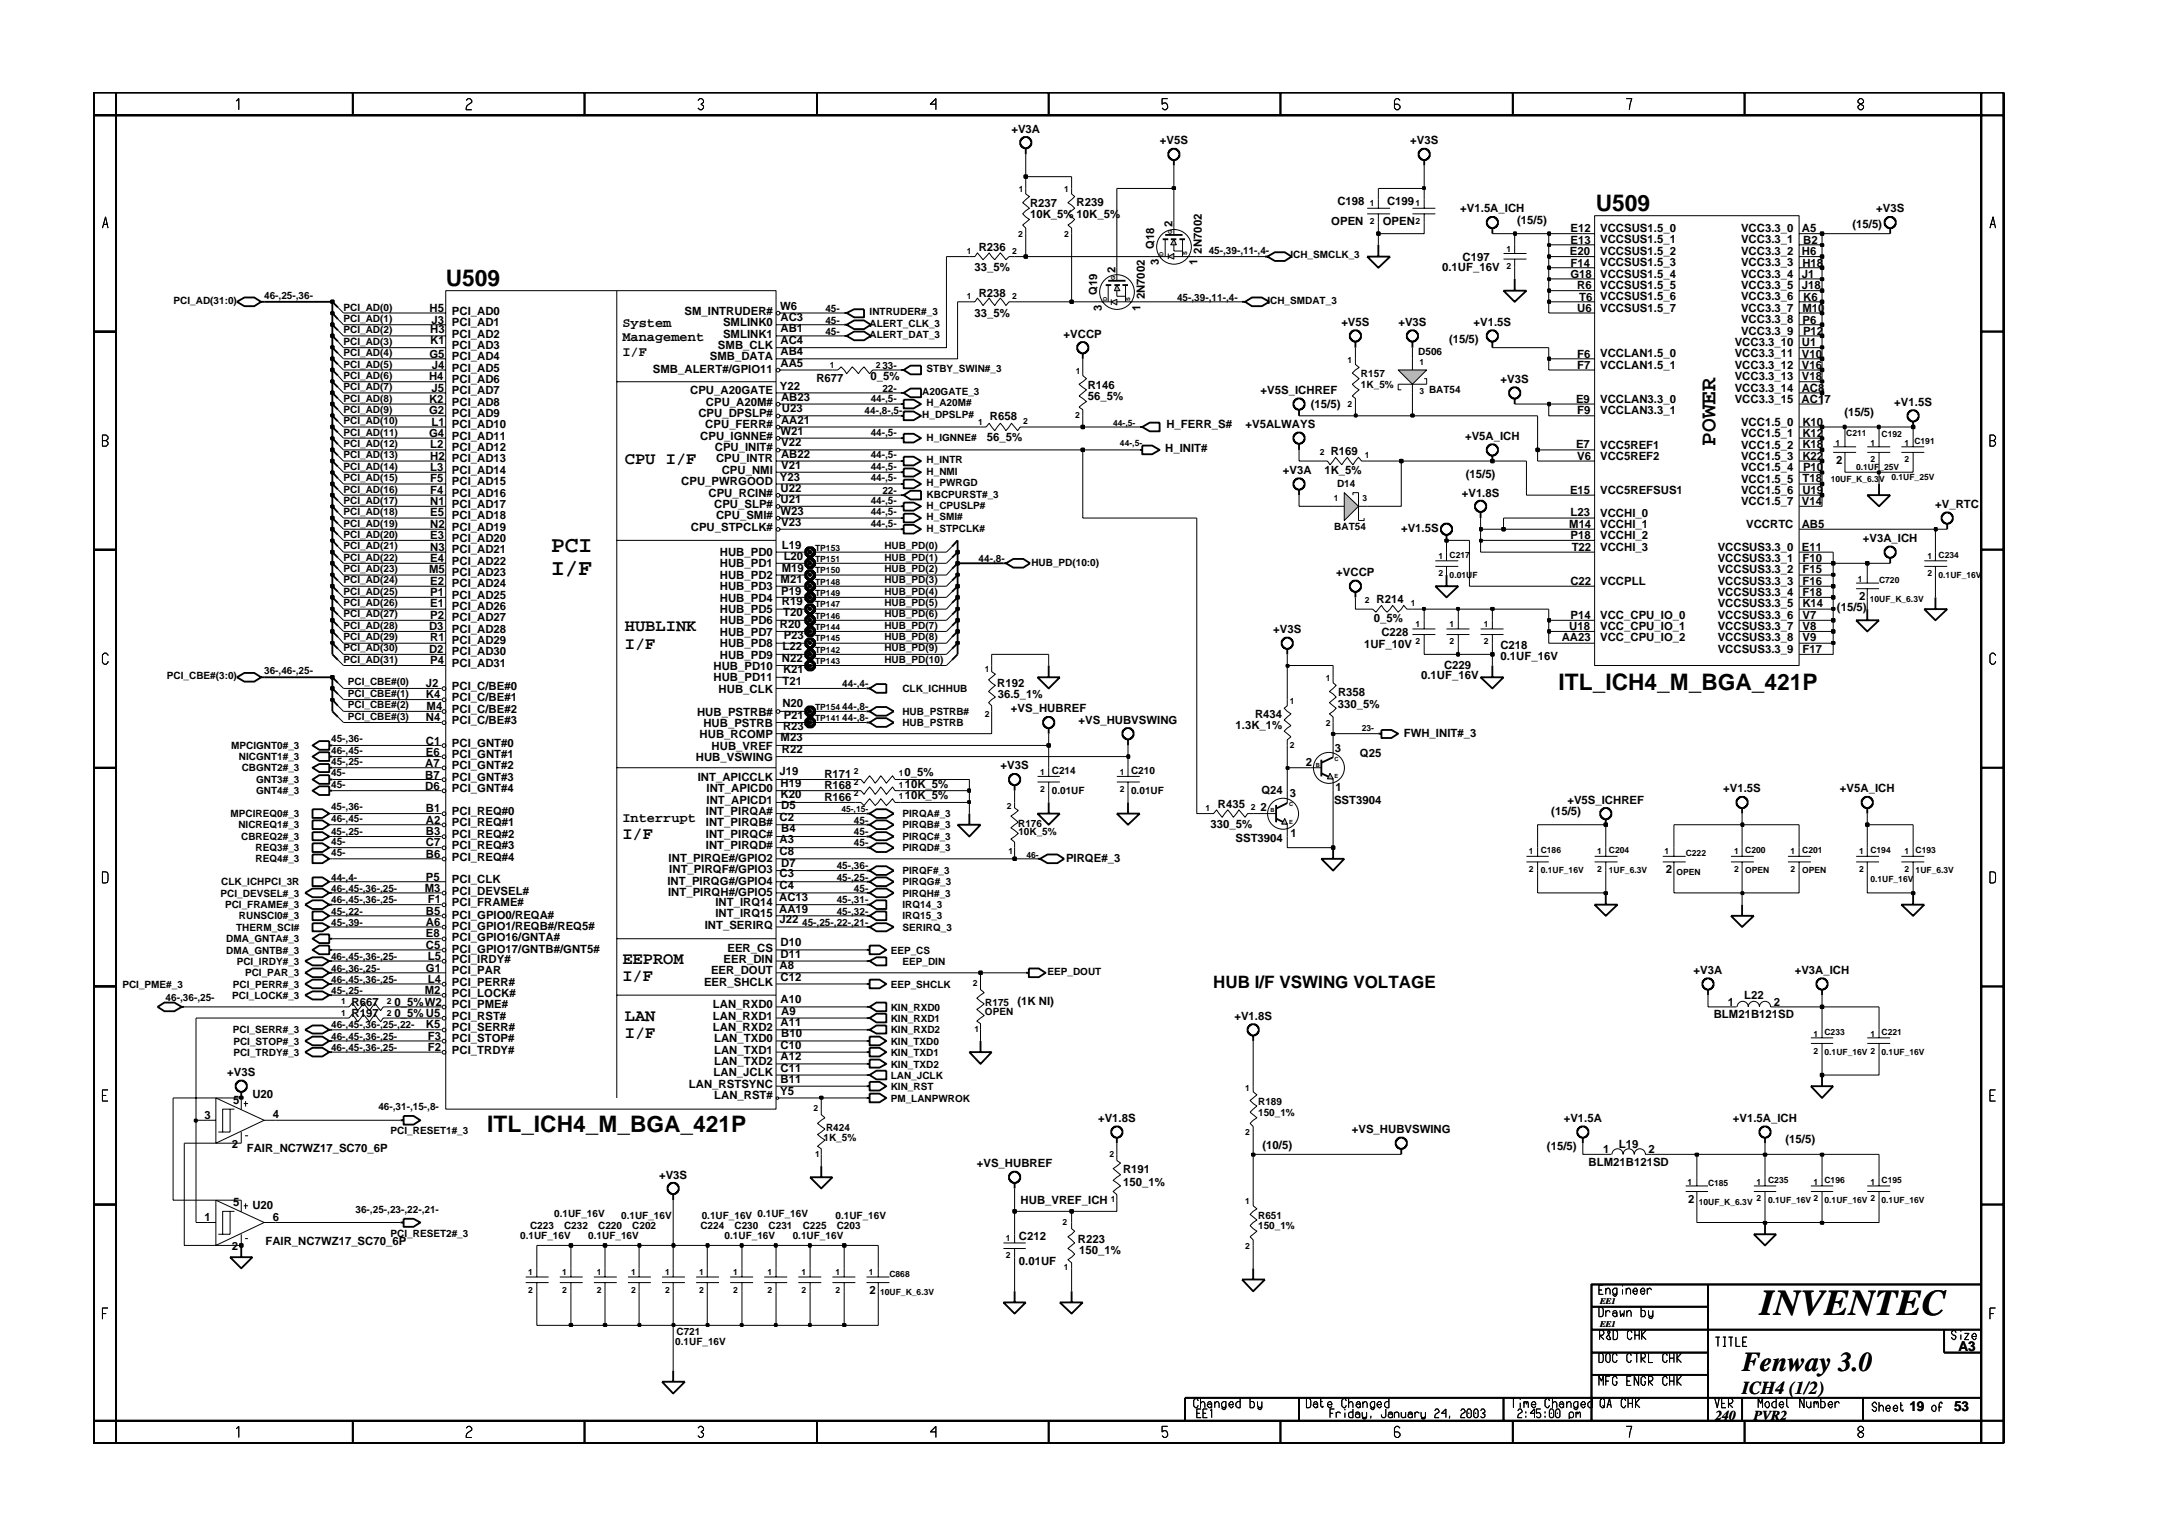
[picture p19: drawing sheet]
<svg xmlns="http://www.w3.org/2000/svg" width="297mm" height="210mm" viewBox="0 0 297 210" stroke-linecap="round" stroke-linejoin="round" font-family="sans-serif">
<defs><g id="words">
<text font-size="5" x="240.5" y="179.7">INVENTEC</text>
<text font-size="3.7" x="238" y="187.3">Fenway 3.0</text>
<g font-size="3.1">
<text x="218" y="28.8">U509</text>
<text x="60.9" y="39">U509</text>
<text x="234.4" y="60.9" transform="rotate(-90 234.4 60.9)">POWER</text>
<text x="75.3" y="75.5">PCI</text>
<text x="75.3" y="78.6">I/F</text>
<text x="213" y="94.2">ITL_ICH4_M_BGA_421P</text>
<text x="66.6" y="154.7">ITL_ICH4_M_BGA_421P</text>
</g>
<text font-size="2.5" x="238" y="190.4">ICH4 (1/2)</text>
<g font-size="2.3">
<text x="85.4" y="63.4">CPU I/F</text>
<text x="85.4" y="86.3">HUBLINK</text>
<text x="85.4" y="88.7">I/F</text>
<text x="85" y="114.7">I/F</text>
<text x="85" y="131.8">EEPROM</text>
<text x="85" y="134.1">I/F</text>
<text x="165.7" y="135">HUB I/F VSWING VOLTAGE</text>
<text x="85.4" y="139.5">LAN</text>
<text x="85.4" y="141.8">I/F</text>
</g>
<g font-size="1.9">
<text x="85" y="44.7">System</text>
<text x="85" y="46.7">Management</text>
<text x="85" y="48.6">I/F</text>
<text x="85" y="112.4">Interrupt</text>
<text x="267.6" y="184.6">A3</text>
<text x="234.4" y="194.1">240</text>
<text x="239.6" y="194.1">PVR2</text>
<text x="260.9" y="192.9">19</text>
<text x="267" y="192.9">53</text>
</g>
<g font-size="1.6">
<text x="138.2" y="18.1">+V3A</text>
<text x="158.5" y="19.7">+V5S</text>
<text x="192.7" y="19.7">+V3S</text>
<text x="140.7" y="28.3">R237</text>
<text x="140.7" y="29.8">10K_5% 10K_5%</text>
<text x="147.1" y="28.2">R239</text>
<text x="182.7" y="28">C198</text>
<text x="189.5" y="28">C199</text>
<text x="199.5" y="29">+V1.5A_ICH</text>
<text x="256.3" y="29">+V3S</text>
<text x="133.7" y="34.3">R236</text>
<text x="157.7" y="34.1" transform="rotate(-90 157.7 34.1)">Q18</text>
<text x="160.2" y="31" transform="rotate(-90 160.2 31)">2</text>
<text x="164.2" y="34.6" transform="rotate(-90 164.2 34.6)">2N7002</text>
<text x="181.9" y="30.7">OPEN</text>
<text x="188.9" y="30.7">OPEN</text>
<text x="199.8" y="35.7">C197</text>
<text x="207.3" y="30.6">(15/5)</text>
<text x="214.5" y="34.8">E20</text>
<text x="214.6" y="31.8">E12</text>
<text x="214.6" y="33.3">E13</text>
<text x="218.6" y="31.7">VCCSUS1.5_0</text>
<text x="218.6" y="33.3">VCCSUS1.5_1</text>
<text x="218.6" y="34.9">VCCSUS1.5_2</text>
<text x="237.9" y="34.9">VCC3.3_2</text>
<text x="237.9" y="31.7">VCC3.3_0</text>
<text x="237.9" y="33.3">VCC3.3_1</text>
<text x="246.2" y="34.8">H6</text>
<text x="246.2" y="31.8">A5</text>
<text x="246.4" y="33.3">B2</text>
<text x="253.1" y="31.1">(15/5)</text>
<text x="133.2" y="37">33_5%</text>
<text x="133.7" y="40.6">R238</text>
<text x="149.9" y="40.3" transform="rotate(-90 149.9 40.3)">Q19</text>
<text x="152.4" y="37.3" transform="rotate(-90 152.4 37.3)">2</text>
<text x="156.4" y="40.9" transform="rotate(-90 156.4 40.9)">2N7002</text>
<text x="158.4" y="36.2" transform="rotate(-90 158.4 36.2)">3</text>
<text x="163.6" y="36.2" transform="rotate(-90 163.6 36.2)">1</text>
<text x="197" y="37">0.1UF_16V</text>
<text x="214.6" y="36.4">F14</text>
<text x="214.6" y="37.9">G18</text>
<text x="215.5" y="39.5">R6</text>
<text x="215.8" y="41.1">T6</text>
<text x="218.6" y="36.4">VCCSUS1.5_3</text>
<text x="218.6" y="37.9">VCCSUS1.5_4</text>
<text x="218.6" y="39.5">VCCSUS1.5_5</text>
<text x="218.6" y="41.1">VCCSUS1.5_6</text>
<text x="237.9" y="36.4">VCC3.3_3</text>
<text x="237.9" y="37.9">VCC3.3_4</text>
<text x="237.9" y="39.5">VCC3.3_5</text>
<text x="237.9" y="41.1">VCC3.3_6</text>
<text x="246.2" y="39.5">J18</text>
<text x="246.2" y="37.9">J1</text>
<text x="246.3" y="36.4">H18</text>
<text x="246.4" y="41.1">K6</text>
<text x="58.7" y="42.7">H5</text>
<text x="58.8" y="47">K1</text>
<text x="58.8" y="45.5">H3</text>
<text x="59" y="44.2">J3</text>
<text x="61.8" y="47.7">PCI_AD3</text>
<text x="61.8" y="46.1">PCI_AD2</text>
<text x="61.8" y="43">PCI_AD0</text>
<text x="61.8" y="44.5">PCI_AD1</text>
<text x="93.5" y="43">SM_INTRUDER#</text>
<text x="98.1" y="47.7">SMB_CLK</text>
<text x="98.8" y="44.5">SMLINK0</text>
<text x="98.8" y="46.1">SMLINK1</text>
<text x="106.6" y="42.4">W6</text>
<text x="106.6" y="47">AC4</text>
<text x="106.6" y="43.8">AC3</text>
<text x="106.6" y="45.4">AB1</text>
<text x="133.2" y="43.3">33_5%</text>
<text x="145.3" y="46.1">+VCCP</text>
<text x="150.6" y="42.4" transform="rotate(-90 150.6 42.4)">3</text>
<text x="155.8" y="42.4" transform="rotate(-90 155.8 42.4)">1</text>
<text x="183.3" y="44.5">+V5S</text>
<text x="191.1" y="44.5">+V3S</text>
<text x="198" y="46.9">(15/5)</text>
<text x="201.3" y="44.5">+V1.5S</text>
<text x="215.5" y="42.6">U6</text>
<text x="218.6" y="42.6">VCCSUS1.5_7</text>
<text x="237" y="47.2">VCC3.3_10</text>
<text x="237.9" y="42.6">VCC3.3_7</text>
<text x="237.9" y="44.2">VCC3.3_8</text>
<text x="237.9" y="45.7">VCC3.3_9</text>
<text x="246.2" y="47.3">U1</text>
<text x="246.3" y="42.6">M10</text>
<text x="246.3" y="44.2">P6</text>
<text x="246.4" y="45.7">P12</text>
<text x="58.6" y="51.9">H4</text>
<text x="58.7" y="48.9">G5</text>
<text x="59" y="53.5">J5</text>
<text x="59" y="50.4">J4</text>
<text x="61.8" y="50.8">PCI_AD5</text>
<text x="61.8" y="52.3">PCI_AD6</text>
<text x="61.8" y="53.8">PCI_AD7</text>
<text x="61.8" y="49.2">PCI_AD4</text>
<text x="89.2" y="51">SMB_ALERT#/GPIO11</text>
<text x="94.3" y="53.8">CPU_A20GATE</text>
<text x="97" y="49.2">SMB_DATA</text>
<text x="106.6" y="53.3">Y22</text>
<text x="106.6" y="48.5">AB4</text>
<text x="106.6" y="50.1">AA5</text>
<text x="111.5" y="52.2">R677</text>
<text x="118.9" y="51.9">0_5%</text>
<text x="148.6" y="53.1">R146</text>
<text x="172.2" y="53.8">+V5S_ICHREF</text>
<text x="205" y="52.3">+V3S</text>
<text x="215.5" y="48.9">F6</text>
<text x="215.5" y="50.4">F7</text>
<text x="218.6" y="48.8">VCCLAN1.5_0</text>
<text x="218.6" y="50.4">VCCLAN1.5_1</text>
<text x="237" y="48.8">VCC3.3_11</text>
<text x="237" y="50.4">VCC3.3_12</text>
<text x="237" y="51.9">VCC3.3_13</text>
<text x="237" y="53.5">VCC3.3_14</text>
<text x="246.2" y="53.5">AC8</text>
<text x="246.2" y="48.9">V10</text>
<text x="246.2" y="50.4">V16</text>
<text x="246.2" y="51.9">V18</text>
<text x="58.6" y="55">K2</text>
<text x="58.6" y="56.6">G2</text>
<text x="58.6" y="59.7">G4</text>
<text x="59" y="58.2">L1</text>
<text x="61.8" y="55.4">PCI_AD8</text>
<text x="61.8" y="57">PCI_AD9</text>
<text x="61.8" y="58.5">PCI_AD10</text>
<text x="95.4" y="57">CPU_DPSLP#</text>
<text x="96.4" y="58.5">CPU_FERR#</text>
<text x="96.5" y="55.5">CPU_A20M#</text>
<text x="106.6" y="59.5">W21</text>
<text x="106.7" y="54.8">AB23</text>
<text x="106.7" y="58">AA21</text>
<text x="106.8" y="56.4">U23</text>
<text x="135.2" y="57.4">R658</text>
<text x="148.6" y="54.6">56_5%</text>
<text x="159.4" y="58.5">H_FERR_S#</text>
<text x="170.2" y="58.5">+V5ALWAYS</text>
<text x="179.1" y="55.8">(15/5)</text>
<text x="215.3" y="55">E9</text>
<text x="215.5" y="56.6">F9</text>
<text x="218.6" y="55">VCCLAN3.3_0</text>
<text x="218.6" y="56.6">VCCLAN3.3_1</text>
<text x="237" y="55">VCC3.3_15</text>
<text x="237.9" y="58.2">VCC1.5_0</text>
<text x="237.9" y="59.7">VCC1.5_1</text>
<text x="246.2" y="55">AC17</text>
<text x="246.3" y="58.2">K10</text>
<text x="246.3" y="59.7">K12</text>
<text x="252" y="56.8">(15/5)</text>
<text x="258.8" y="55.4">+V1.5S</text>
<text x="58.8" y="62.8">H2</text>
<text x="58.8" y="64.4">L3</text>
<text x="58.8" y="65.9">F5</text>
<text x="58.8" y="61.2">L2</text>
<text x="61.8" y="63.2">PCI_AD13</text>
<text x="61.8" y="64.8">PCI_AD14</text>
<text x="61.8" y="60.1">PCI_AD11</text>
<text x="61.8" y="61.6">PCI_AD12</text>
<text x="95.7" y="60.1">CPU_IGNNE#</text>
<text x="97.7" y="61.6">CPU_INIT#</text>
<text x="97.8" y="63.2">CPU_INTR</text>
<text x="98.6" y="64.8">CPU_NMI</text>
<text x="106.6" y="65.7">Y23</text>
<text x="106.7" y="62.6">AB22</text>
<text x="106.7" y="61">V22</text>
<text x="106.7" y="64.1">V21</text>
<text x="134.9" y="60.3">56_5%</text>
<text x="159.2" y="61.8">H_INIT#</text>
<text x="175.3" y="64.8">+V3A</text>
<text x="181" y="64.8">1K_5%</text>
<text x="181.8" y="62.2">R169</text>
<text x="200.2" y="60.1">+V5A_ICH</text>
<text x="200.3" y="65.4">(15/5)</text>
<text x="215.3" y="61.2">E7</text>
<text x="215.5" y="62.8">V6</text>
<text x="218.6" y="61.3">VCC5REF1</text>
<text x="218.6" y="62.8">VCC5REF2</text>
<text x="237.9" y="65.9">VCC1.5_5</text>
<text x="237.9" y="61.3">VCC1.5_2</text>
<text x="237.9" y="62.8">VCC1.5_3</text>
<text x="237.9" y="64.3">VCC1.5_4</text>
<text x="246.3" y="61.2">K18</text>
<text x="246.3" y="62.8">K22</text>
<text x="246.3" y="65.9">T18</text>
<text x="246.4" y="64.4">P10</text>
<text x="250.9" y="63.4">2</text>
<text x="58.8" y="67.5">F4</text>
<text x="58.8" y="69">N1</text>
<text x="58.8" y="70.5">E5</text>
<text x="61.8" y="66.3">PCI_AD15</text>
<text x="61.8" y="67.9">PCI_AD16</text>
<text x="61.8" y="69.4">PCI_AD17</text>
<text x="61.8" y="70.9">PCI_AD18</text>
<text x="93.1" y="66.3">CPU_PWRGOOD</text>
<text x="96.8" y="67.9">CPU_RCIN#</text>
<text x="97.6" y="69.4">CPU_SLP#</text>
<text x="97.8" y="70.9">CPU_SMI#</text>
<text x="106.6" y="70.3">W23</text>
<text x="106.7" y="67.3">U22</text>
<text x="106.7" y="68.8">U21</text>
<text x="106.7" y="71.9">V23</text>
<text x="199.7" y="67.9">+V1.8S</text>
<text x="214.5" y="67.5">E15</text>
<text x="214.6" y="70.5">L23</text>
<text x="218.6" y="67.5">VCC5REFSUS1</text>
<text x="218.6" y="70.6">VCCHI_0</text>
<text x="237.9" y="67.5">VCC1.5_6</text>
<text x="237.9" y="69">VCC1.5_7</text>
<text x="246.2" y="69">V14</text>
<text x="246.3" y="67.5">U19</text>
<text x="264.4" y="69.4">+V_RTC</text>
<text x="58.8" y="76.8">E4</text>
<text x="58.8" y="72.2">N2</text>
<text x="58.8" y="73.7">E3</text>
<text x="58.8" y="75.3">N3</text>
<text x="61.8" y="72.6">PCI_AD19</text>
<text x="61.8" y="74.1">PCI_AD20</text>
<text x="61.8" y="75.6">PCI_AD21</text>
<text x="61.8" y="77.2">PCI_AD22</text>
<text x="94.4" y="72.6">CPU_STPCLK#</text>
<text x="98.4" y="76">HUB_PD0</text>
<text x="98.4" y="77.5">HUB_PD1</text>
<text x="106.8" y="75">L19</text>
<text x="107.1" y="76.6">L20</text>
<text x="191.4" y="72.7">+V1.5S</text>
<text x="214.4" y="72.2">M14</text>
<text x="214.6" y="73.7">P18</text>
<text x="214.7" y="75.3">T22</text>
<text x="218.6" y="72.1">VCCHI_1</text>
<text x="218.6" y="73.7">VCCHI_2</text>
<text x="218.6" y="75.3">VCCHI_3</text>
<text x="234.7" y="75.3">VCCSUS3.3_0</text>
<text x="234.7" y="76.8">VCCSUS3.3_1</text>
<text x="238.6" y="72.1">VCCRTC</text>
<text x="246.2" y="72.2">AB5</text>
<text x="246.2" y="75.3">E11</text>
<text x="246.3" y="76.8">F10</text>
<text x="254.5" y="74.1">+V3A_ICH</text>
<text x="58.6" y="78.3">M5</text>
<text x="58.8" y="79.9">E2</text>
<text x="58.8" y="81.5">P1</text>
<text x="58.8" y="83">E1</text>
<text x="61.8" y="78.7">PCI_AD23</text>
<text x="61.8" y="80.3">PCI_AD24</text>
<text x="61.8" y="81.9">PCI_AD25</text>
<text x="61.8" y="83.4">PCI_AD26</text>
<text x="98.4" y="79.2">HUB_PD2</text>
<text x="98.4" y="80.7">HUB_PD3</text>
<text x="98.4" y="82.2">HUB_PD4</text>
<text x="98.4" y="83.8">HUB_PD5</text>
<text x="106.6" y="79.7">M21</text>
<text x="106.7" y="81.3">P19</text>
<text x="106.8" y="78.1">M19</text>
<text x="106.8" y="82.7">R19</text>
<text x="182.6" y="78.7">+VCCP</text>
<text x="188.1" y="82.4">R214</text>
<text x="214.6" y="79.9">C22</text>
<text x="218.6" y="79.9">VCCPLL</text>
<text x="234.7" y="78.3">VCCSUS3.3_2</text>
<text x="234.7" y="79.9">VCCSUS3.3_3</text>
<text x="234.7" y="81.4">VCCSUS3.3_4</text>
<text x="234.7" y="83">VCCSUS3.3_5</text>
<text x="246.3" y="83">K14</text>
<text x="246.3" y="79.9">F16</text>
<text x="246.3" y="81.5">F18</text>
<text x="246.3" y="78.3">F15</text>
<text x="251" y="83.6">(15/5)</text>
<text x="254" y="82.1">2</text>
<text x="58.6" y="86.1">D3</text>
<text x="58.6" y="89.3">D2</text>
<text x="58.8" y="84.6">P2</text>
<text x="58.8" y="87.6">R1</text>
<text x="61.8" y="84.9">PCI_AD27</text>
<text x="61.8" y="86.5">PCI_AD28</text>
<text x="61.8" y="88">PCI_AD29</text>
<text x="61.8" y="89.6">PCI_AD30</text>
<text x="98.4" y="85.3">HUB_PD6</text>
<text x="98.4" y="86.9">HUB_PD7</text>
<text x="98.4" y="88.5">HUB_PD8</text>
<text x="98.4" y="90">HUB_PD9</text>
<text x="106.6" y="85.8">R20</text>
<text x="106.9" y="88.9">L22</text>
<text x="107" y="84.2">T20</text>
<text x="107.1" y="87.3">P23</text>
<text x="174" y="86.5">+V3S</text>
<text x="186.4" y="88.5">1UF_10V</text>
<text x="187.7" y="84.9">0_5%</text>
<text x="188.8" y="86.9">C228</text>
<text x="205" y="88.7">C218</text>
<text x="213.4" y="87.6">AA23</text>
<text x="214.4" y="86.1">U18</text>
<text x="214.6" y="84.6">P14</text>
<text x="218.6" y="84.6">VCC_CPU_IO_0</text>
<text x="218.6" y="86.1">VCC_CPU_IO_1</text>
<text x="218.6" y="87.6">VCC_CPU_IO_2</text>
<text x="234.7" y="84.6">VCCSUS3.3_6</text>
<text x="234.7" y="86.1">VCCSUS3.3_7</text>
<text x="234.7" y="87.6">VCCSUS3.3_8</text>
<text x="234.7" y="89.2">VCCSUS3.3_9</text>
<text x="246.3" y="89.3">F17</text>
<text x="246.3" y="84.6">V7</text>
<text x="246.3" y="86.1">V8</text>
<text x="246.3" y="87.6">V9</text>
<text x="58.2" y="93.9">J2</text>
<text x="58.2" y="95.4">K4</text>
<text x="58.8" y="90.8">P4</text>
<text x="61.8" y="91.2">PCI_AD31</text>
<text x="61.8" y="94.2">PCI_C/BE#0</text>
<text x="61.8" y="95.9">PCI_C/BE#1</text>
<text x="97.5" y="91.5">HUB_PD10</text>
<text x="97.5" y="93.1">HUB_PD11</text>
<text x="98.2" y="94.7">HUB_CLK</text>
<text x="106.8" y="90.5">N22</text>
<text x="106.9" y="93.6">T21</text>
<text x="107" y="92">K21</text>
<text x="136.3" y="93.9">R192</text>
<text x="136.3" y="95.4">36.5_1%</text>
<text x="182.8" y="95.1">R358</text>
<text x="194.2" y="92.7">0.1UF_16V</text>
<text x="197.3" y="91.4">C229</text>
<text x="205" y="90.2">0.1UF_16V</text>
<text x="58.2" y="101.8">C1</text>
<text x="58.2" y="98.6">N4</text>
<text x="58.3" y="97">M4</text>
<text x="61.8" y="97.4">PCI_C/BE#2</text>
<text x="61.8" y="98.9">PCI_C/BE#3</text>
<text x="95.2" y="97.8">HUB_PSTRB#</text>
<text x="95.6" y="100.8">HUB_RCOMP</text>
<text x="96.1" y="99.3">HUB_PSTRB</text>
<text x="106.6" y="101.3">M23</text>
<text x="106.9" y="96.7">N20</text>
<text x="107" y="99.8">R23</text>
<text x="107.1" y="98.3">P21</text>
<text x="138.1" y="97.4">+VS_HUBREF</text>
<text x="147.4" y="99">+VS_HUBVSWING</text>
<text x="168.8" y="99.7">1.3K_1%</text>
<text x="171.5" y="98.1">R434</text>
<text x="182.8" y="96.8">330_5%</text>
<text x="191.8" y="100.7">FWH_INIT#_3</text>
<text x="58.1" y="104.8">A7</text>
<text x="58.1" y="106.4">B7</text>
<text x="58.1" y="108">D6</text>
<text x="58.2" y="103.3">E6</text>
<text x="61.8" y="102">PCI_GNT#0</text>
<text x="61.8" y="103.6">PCI_GNT#1</text>
<text x="61.8" y="105.1">PCI_GNT#2</text>
<text x="61.8" y="106.7">PCI_GNT#3</text>
<text x="95.1" y="104">HUB_VSWING</text>
<text x="95.3" y="106.7">INT_APICCLK</text>
<text x="97.2" y="102.4">HUB_VREF</text>
<text x="106.5" y="105.9">J19</text>
<text x="106.7" y="107.5">H19</text>
<text x="106.8" y="102.9">R22</text>
<text x="112.6" y="106.4">R171</text>
<text x="112.6" y="107.9">R168</text>
<text x="123.6" y="106.1">0_5%</text>
<text x="123.6" y="107.7">10K_5%</text>
<text x="136.7" y="105.1">+V3S</text>
<text x="178.4" y="104.7">2</text>
<text x="182.4" y="102.7">3</text>
<text x="185.8" y="103.4">Q25</text>
<text x="58.2" y="111">B1</text>
<text x="58.2" y="112.5">A2</text>
<text x="61.8" y="108.3">PCI_GNT#4</text>
<text x="61.8" y="111.3">PCI_REQ#0</text>
<text x="61.8" y="112.9">PCI_REQ#1</text>
<text x="96.5" y="111.3">INT_PIRQA#</text>
<text x="96.5" y="112.9">INT_PIRQB#</text>
<text x="96.5" y="108.3">INT_APICD0</text>
<text x="96.5" y="109.8">INT_APICD1</text>
<text x="106.5" y="112.2">C2</text>
<text x="106.7" y="109">K20</text>
<text x="106.8" y="110.5">D5</text>
<text x="106.8" y="113.7">B4</text>
<text x="112.6" y="109.4">R166</text>
<text x="123.6" y="109.2">10K_5%</text>
<text x="165.4" y="113.1">330_5%</text>
<text x="166.4" y="110.4">R435</text>
<text x="172.2" y="110.8">2</text>
<text x="172.4" y="108.6">Q24</text>
<text x="176.2" y="109">3</text>
<text x="182.3" y="109.9">SST3904</text>
<text x="182.5" y="108.1">1</text>
<text x="212" y="111.3">(15/5)</text>
<text x="214.2" y="109.8">+V5S_ICHREF</text>
<text x="235.5" y="108.3">+V1.5S</text>
<text x="251.4" y="108.3">+V5A_ICH</text>
<text x="58.2" y="115.7">C7</text>
<text x="58.2" y="117.2">B6</text>
<text x="58.2" y="114.1">B3</text>
<text x="61.8" y="116">PCI_REQ#3</text>
<text x="61.8" y="117.6">PCI_REQ#4</text>
<text x="61.8" y="114.5">PCI_REQ#2</text>
<text x="91.4" y="117.8">INT_PIRQE#/GPIO2</text>
<text x="91.4" y="119.3">INT_PIRQF#/GPIO3</text>
<text x="96.5" y="116">INT_PIRQD#</text>
<text x="96.5" y="114.5">INT_PIRQC#</text>
<text x="106.5" y="115.2">A3</text>
<text x="106.5" y="116.8">C8</text>
<text x="106.5" y="119.9">C3</text>
<text x="106.8" y="118.5">D7</text>
<text x="145.7" y="117.8">PIRQE#_3</text>
<text x="168.8" y="115.1">SST3904</text>
<text x="176.3" y="114.4">1</text>
<text x="227.6" y="119.3">2</text>
<text x="58" y="121.9">M3</text>
<text x="58.2" y="120.3">P5</text>
<text x="58.2" y="125">B5</text>
<text x="58.4" y="123.4">F1</text>
<text x="61.8" y="120.6">PCI_CLK</text>
<text x="61.8" y="122.3">PCI_DEVSEL#</text>
<text x="61.8" y="123.8">PCI_FRAME#</text>
<text x="61.8" y="125.6">PCI_GPIO0/REQA#</text>
<text x="91.2" y="120.9">INT_PIRQG#/GPIO4</text>
<text x="91.3" y="122.4">INT_PIRQH#/GPIO5</text>
<text x="97.8" y="123.8">INT_IRQ14</text>
<text x="97.8" y="125.3">INT_IRQ15</text>
<text x="106.5" y="123.2">AC13</text>
<text x="106.5" y="124.8">AA19</text>
<text x="106.5" y="121.5">C4</text>
<text x="58.2" y="129.6">C5</text>
<text x="58.2" y="128">E8</text>
<text x="58.2" y="126.5">A6</text>
<text x="58.4" y="131.2">L5</text>
<text x="61.8" y="128.6">PCI_GPIO16/GNTA#</text>
<text x="61.8" y="130.2">PCI_GPIO17/GNTB#/GNT5#</text>
<text x="61.8" y="131.6">PCI_IRDY#</text>
<text x="61.8" y="127.1">PCI_GPIO1/REQB#/REQ5#</text>
<text x="96.3" y="126.9">INT_SERIRQ</text>
<text x="98.9" y="131.6">EER_DIN</text>
<text x="99.4" y="130">EER_CS</text>
<text x="106.5" y="126.1">J22</text>
<text x="106.7" y="129.3">D10</text>
<text x="106.7" y="131">D11</text>
<text x="48" y="137.4">R667</text>
<text x="53.9" y="137.4">0_5%W2</text>
<text x="58" y="135.8">M2</text>
<text x="58.2" y="132.8">G1</text>
<text x="58.4" y="134.3">L4</text>
<text x="61.8" y="136.2">PCI_LOCK#</text>
<text x="61.8" y="133.1">PCI_PAR</text>
<text x="61.8" y="134.7">PCI_PERR#</text>
<text x="61.8" y="137.7">PCI_PME#</text>
<text x="96.2" y="134.7">EER_SHCLK</text>
<text x="97.1" y="133.1">EER_DOUT</text>
<text x="97.4" y="137.7">LAN_RXD0</text>
<text x="106.5" y="132.5">A8</text>
<text x="106.7" y="137.1">A10</text>
<text x="106.7" y="134.1">C12</text>
<text x="139" y="137.4">(1K NI)</text>
<text x="231.4" y="133.1">+V3A</text>
<text x="236.1" y="137.4">1</text>
<text x="238.3" y="136.6">L22</text>
<text x="242.3" y="137.4">2</text>
<text x="245.2" y="133.1">+V3A_ICH</text>
<text x="48" y="139">R197</text>
<text x="53.9" y="139">0_5% U5</text>
<text x="58.2" y="140.5">K5</text>
<text x="58.4" y="142.1">F3</text>
<text x="58.4" y="143.6">F2</text>
<text x="61.8" y="139.4">PCI_RST#</text>
<text x="61.8" y="140.9">PCI_SERR#</text>
<text x="61.8" y="142.4">PCI_STOP#</text>
<text x="97.4" y="139.4">LAN_RXD1</text>
<text x="97.4" y="140.9">LAN_RXD2</text>
<text x="97.6" y="142.4">LAN_TXD0</text>
<text x="106.7" y="143.4">C10</text>
<text x="106.7" y="140.3">A11</text>
<text x="106.7" y="141.7">B10</text>
<text x="106.8" y="138.7">A9</text>
<text x="168.7" y="139.4">+V1.8S</text>
<text x="234.2" y="139.1">BLM21B121SD</text>
<text x="31" y="147.1">+V3S</text>
<text x="61.8" y="144">PCI_TRDY#</text>
<text x="94.1" y="148.7">LAN_RSTSYNC</text>
<text x="97.5" y="147.1">LAN_JCLK</text>
<text x="97.6" y="144">LAN_TXD1</text>
<text x="97.6" y="145.5">LAN_TXD2</text>
<text x="106.6" y="149.6">Y5</text>
<text x="106.7" y="144.9">A12</text>
<text x="106.7" y="146.5">C11</text>
<text x="106.7" y="148.1">B11</text>
<text x="28" y="152.9">3</text>
<text x="31.8" y="150.8">5</text>
<text x="34.5" y="150">U20</text>
<text x="37.3" y="152.8">4</text>
<text x="97.6" y="150.2">LAN_RST#</text>
<text x="150" y="153.3">+V1.8S</text>
<text x="184.7" y="154.8">+VS_HUBVSWING</text>
<text x="213.7" y="153.3">+V1.5A</text>
<text x="236.8" y="153.3">+V1.5A_ICH</text>
<text x="31.7" y="156.8">2</text>
<text x="33.7" y="157.4">FAIR_NC7WZ17_SC70_6P</text>
<text x="90.1" y="161.1">+V3S</text>
<text x="133.5" y="159.5">+VS_HUBREF</text>
<text x="153.5" y="160.2">R191</text>
<text x="172.5" y="157">(10/5)</text>
<text x="211.4" y="157.2">(15/5)</text>
<text x="217.1" y="159.4">BLM21B121SD</text>
<text x="219.1" y="157.6">1</text>
<text x="221.2" y="156.8">L19</text>
<text x="225.2" y="157.6">2</text>
<text x="244" y="156.2">(15/5)</text>
<text x="28" y="166.9">1</text>
<text x="31.8" y="164.8">5</text>
<text x="34.5" y="165.2">U20</text>
<text x="37.3" y="166.9">6</text>
<text x="139.4" y="164.6">HUB_VREF_ICH</text>
<text x="153.5" y="162">150_1%</text>
<text x="230.7" y="164.4">2</text>
<text x="31.7" y="170.8">2</text>
<text x="36.3" y="170.2">FAIR_NC7WZ17_SC70_6P</text>
<text x="139.2" y="169.4">C212</text>
<text x="139.2" y="172.9">0.01UF</text>
<text x="147.3" y="169.8">R223</text>
<text x="147.5" y="171.3">150_1%</text>
<text x="118.8" y="176.8">2</text>
</g>
<g font-size="1.4">
<text x="165.1" y="34.6">45-,39-,11-,4-</text>
<text x="176.3" y="35.3">ICH_SMCLK_3</text>
<text x="23.7" y="41.6">PCI_AD(31:0)</text>
<text x="36.1" y="40.9">46-,25-,36-</text>
<text x="160.8" y="41.1">45-,39-,11-,4-</text>
<text x="173.2" y="41.6">ICH_SMDAT_3</text>
<text x="46.9" y="44">PCI_AD(1)</text>
<text x="46.9" y="42.4">PCI_AD(0)</text>
<text x="46.9" y="45.6">PCI_AD(2)</text>
<text x="46.9" y="47.1">PCI_AD(3)</text>
<text x="112.8" y="45.7">45-</text>
<text x="112.8" y="44.2">45-</text>
<text x="112.8" y="42.6">45-</text>
<text x="118.8" y="43.1">INTRUDER#_3</text>
<text x="118.8" y="46.2">ALERT_DAT_3</text>
<text x="118.8" y="44.7">ALERT_CLK_3</text>
<text x="46.9" y="51.7">PCI_AD(6)</text>
<text x="46.9" y="50.2">PCI_AD(5)</text>
<text x="46.9" y="48.6">PCI_AD(4)</text>
<text x="46.9" y="53.3">PCI_AD(7)</text>
<text x="120.6" y="50.4">33-</text>
<text x="120.6" y="53.5">22-</text>
<text x="126.6" y="50.9">STBY_SWIN#_3</text>
<text x="186" y="51.6">R157</text>
<text x="186" y="53">1K_5%</text>
<text x="193.8" y="48.5">D506</text>
<text x="195.3" y="53.7">BAT54</text>
<text x="46.9" y="59.5">PCI_AD(11)</text>
<text x="46.9" y="57.9">PCI_AD(10)</text>
<text x="46.9" y="56.4">PCI_AD(9)</text>
<text x="46.9" y="54.9">PCI_AD(8)</text>
<text x="118.1" y="56.6">44-,8-,5-</text>
<text x="119" y="54.9">44-,5-</text>
<text x="119" y="59.5">44-,5-</text>
<text x="126" y="54">A20GATE_3</text>
<text x="126" y="57.1">H_DPSLP#</text>
<text x="126.6" y="55.5">H_A20M#</text>
<text x="46.9" y="65.7">PCI_AD(15)</text>
<text x="46.9" y="64.2">PCI_AD(14)</text>
<text x="46.9" y="62.6">PCI_AD(13)</text>
<text x="46.9" y="61.1">PCI_AD(12)</text>
<text x="119" y="64.2">44-,5-</text>
<text x="119" y="65.7">44-,5-</text>
<text x="119" y="62.6">44-,5-</text>
<text x="126.6" y="60.2">H_IGNNE#</text>
<text x="126.6" y="64.9">H_NMI</text>
<text x="126.6" y="63.3">H_INTR</text>
<text x="46.9" y="68.8">PCI_AD(17)</text>
<text x="46.9" y="67.3">PCI_AD(16)</text>
<text x="46.9" y="72">PCI_AD(19)</text>
<text x="46.9" y="70.4">PCI_AD(18)</text>
<text x="119" y="72">44-,5-</text>
<text x="119" y="70.4">44-,5-</text>
<text x="119" y="68.8">44-,5-</text>
<text x="120.6" y="67.5">22-</text>
<text x="126.6" y="66.4">H_PWRGD</text>
<text x="126.6" y="68">KBCPURST#_3</text>
<text x="126.6" y="69.5">H_CPUSLP#</text>
<text x="126.6" y="71">H_SMI#</text>
<text x="182.7" y="66.5">D14</text>
<text x="46.9" y="76.6">PCI_AD(22)</text>
<text x="46.9" y="75">PCI_AD(21)</text>
<text x="46.9" y="73.5">PCI_AD(20)</text>
<text x="120.8" y="76.6">HUB_PD(1)</text>
<text x="120.8" y="75">HUB_PD(0)</text>
<text x="126.6" y="72.7">H_STPCLK#</text>
<text x="133.7" y="76.8">44-,8-</text>
<text x="140.9" y="77.3">HUB_PD(10:0)</text>
<text x="182.3" y="72.4">BAT54</text>
<text x="46.9" y="78.2">PCI_AD(23)</text>
<text x="46.9" y="82.8">PCI_AD(26)</text>
<text x="46.9" y="81.3">PCI_AD(25)</text>
<text x="46.9" y="79.7">PCI_AD(24)</text>
<text x="120.8" y="81.3">HUB_PD(4)</text>
<text x="120.8" y="79.7">HUB_PD(3)</text>
<text x="120.8" y="78.2">HUB_PD(2)</text>
<text x="120.8" y="82.8">HUB_PD(5)</text>
<text x="46.9" y="87.5">PCI_AD(29)</text>
<text x="46.9" y="86">PCI_AD(28)</text>
<text x="46.9" y="84.3">PCI_AD(27)</text>
<text x="46.9" y="89">PCI_AD(30)</text>
<text x="120.8" y="89">HUB_PD(9)</text>
<text x="120.8" y="87.5">HUB_PD(8)</text>
<text x="120.8" y="86">HUB_PD(7)</text>
<text x="120.8" y="84.3">HUB_PD(6)</text>
<text x="22.8" y="92.8">PCI_CBE#(3:0)</text>
<text x="36.1" y="92.1">36-,46-,25-</text>
<text x="46.9" y="90.6">PCI_AD(31)</text>
<text x="47.5" y="95.3">PCI_CBE#(1)</text>
<text x="47.5" y="93.7">PCI_CBE#(0)</text>
<text x="115.1" y="93.9">44-,4-</text>
<text x="120.8" y="90.6">HUB_PD(10)</text>
<text x="123.3" y="94.6">CLK_ICHHUB</text>
<text x="45.2" y="101.4">45-,36-</text>
<text x="47.5" y="96.8">PCI_CBE#(2)</text>
<text x="47.5" y="98.4">PCI_CBE#(3)</text>
<text x="115.1" y="97">44-,8-</text>
<text x="115.1" y="98.6">44-,8-</text>
<text x="123.3" y="97.7">HUB_PSTRB#</text>
<text x="123.3" y="99.2">HUB_PSTRB</text>
<text x="31.6" y="102.4">MPCIGNT0#_3</text>
<text x="32.6" y="103.9">NICGNT1#_3</text>
<text x="33" y="105.4">CBGNT2#_3</text>
<text x="35" y="107">GNT3#_3</text>
<text x="45.2" y="106.1">45-</text>
<text x="45.2" y="104.6">45-,25-</text>
<text x="45.2" y="107.7">45-</text>
<text x="45.2" y="103.1">46-,45-</text>
<text x="143.7" y="105.8">C214</text>
<text x="154.5" y="105.8">C210</text>
<text x="31.5" y="111.7">MPCIREQ0#_3</text>
<text x="32.6" y="113.2">NICREQ1#_3</text>
<text x="35" y="108.6">GNT4#_3</text>
<text x="45.2" y="110.8">45-,36-</text>
<text x="45.2" y="112.4">46-,45-</text>
<text x="116.7" y="112.5">45-</text>
<text x="123.3" y="113.2">PIRQB#_3</text>
<text x="123.3" y="111.7">PIRQA#_3</text>
<text x="139.1" y="112.9">R176</text>
<text x="143.7" y="108.5">0.01UF</text>
<text x="154.5" y="108.5">0.01UF</text>
<text x="32.9" y="114.8">CBREQ2#_3</text>
<text x="34.9" y="117.9">REQ4#_3</text>
<text x="34.9" y="116.3">REQ3#_3</text>
<text x="45.2" y="114.1">45-,25-</text>
<text x="45.2" y="117">45-</text>
<text x="45.2" y="115.4">45-</text>
<text x="114.3" y="118.7">45-,36-</text>
<text x="116.7" y="114.1">45-</text>
<text x="116.7" y="115.7">45-</text>
<text x="123.3" y="116.3">PIRQD#_3</text>
<text x="123.3" y="114.8">PIRQC#_3</text>
<text x="123.3" y="119.5">PIRQF#_3</text>
<text x="139.1" y="114.1">10K_5%</text>
<text x="30.1" y="122.5">PCI_DEVSEL#_3</text>
<text x="30.2" y="121">CLK_ICHPCI_3R</text>
<text x="30.7" y="124.1">PCI_FRAME#_3</text>
<text x="32.6" y="125.7">RUNSCI0#_3</text>
<text x="45.2" y="121.8">46-,45-,36-,25-</text>
<text x="45.2" y="125">45-,22-</text>
<text x="45.2" y="120.3">44-,4-</text>
<text x="45.2" y="123.4">46-,45-,36-,25-</text>
<text x="114.3" y="125">45-,32-</text>
<text x="114.3" y="123.4">45-,31-</text>
<text x="114.3" y="120.3">45-,25-</text>
<text x="116.7" y="121.8">45-</text>
<text x="123.3" y="121">PIRQG#_3</text>
<text x="123.3" y="125.7">IRQ15_3</text>
<text x="123.3" y="124.1">IRQ14_3</text>
<text x="123.3" y="122.5">PIRQH#_3</text>
<text x="30.9" y="130.3">DMA_GNTB#_3</text>
<text x="30.9" y="128.8">DMA_GNTA#_3</text>
<text x="32.3" y="127.2">THERM_SCI#</text>
<text x="32.3" y="131.8">PCI_IRDY#_3</text>
<text x="45.2" y="131.2">46-,45-,36-,25-</text>
<text x="45.2" y="126.5">45-,39-</text>
<text x="109.6" y="126.5">45-,25-,22-,21-</text>
<text x="121.7" y="130.3">EEP_CS</text>
<text x="123.3" y="131.8">EEP_DIN</text>
<text x="123.3" y="127.2">SERIRQ_3</text>
<text x="16.7" y="135">PCI_PME#_3</text>
<text x="22.6" y="136.8">46-,36-,25-</text>
<text x="31.7" y="136.5">PCI_LOCK#_3</text>
<text x="31.8" y="135">PCI_PERR#_3</text>
<text x="33.5" y="133.4">PCI_PAR_3</text>
<text x="45.2" y="132.8">46-,36-,25-</text>
<text x="45.2" y="135.8">45-,25-</text>
<text x="45.2" y="134.3">46-,45-,36-,25-</text>
<text x="121.7" y="135">EEP_SHCLK</text>
<text x="134.6" y="137.4">R175</text>
<text x="143.1" y="133.3">EEP_DOUT</text>
<text x="31.8" y="141.2">PCI_SERR#_3</text>
<text x="31.9" y="142.8">PCI_STOP#_3</text>
<text x="45.2" y="143.6">46-,45-,36-,25-</text>
<text x="45.2" y="142.1">46-,45-,36-,25-</text>
<text x="45.2" y="140.5">46-,45-,36-,25-,22-</text>
<text x="121.7" y="142.8">KIN_TXD0</text>
<text x="121.7" y="141.2">KIN_RXD2</text>
<text x="121.7" y="139.6">KIN_RXD1</text>
<text x="121.7" y="138.1">KIN_RXD0</text>
<text x="134.6" y="138.8">OPEN</text>
<text x="31.9" y="144.3">PCI_TRDY#_3</text>
<text x="121.7" y="145.9">KIN_TXD2</text>
<text x="121.7" y="144.3">KIN_TXD1</text>
<text x="121.7" y="148.9">KIN_RST</text>
<text x="121.7" y="147.4">LAN_JCLK</text>
<text x="51.7" y="151.7">46-,31-,15-,8-</text>
<text x="53.4" y="154.9">PCI_RESET1#_3</text>
<text x="112.5" y="155.9">1K_5%</text>
<text x="112.9" y="154.5">R424</text>
<text x="121.7" y="150.5">PM_LANPWROK</text>
<text x="171.9" y="152.5">150_1%</text>
<text x="171.9" y="151">R189</text>
<text x="48.6" y="165.7">36-,25-,23-,22-,21-</text>
<text x="72.4" y="167.9">C223</text>
<text x="75.7" y="166.3">0.1UF_16V</text>
<text x="77.1" y="167.9">C232</text>
<text x="81.7" y="167.9">C220</text>
<text x="84.9" y="166.6">0.1UF_16V</text>
<text x="86.4" y="167.9">C202</text>
<text x="95.7" y="167.9">C224</text>
<text x="95.9" y="166.6">0.1UF_16V 0.1UF_16V</text>
<text x="100.4" y="167.9">C230</text>
<text x="105" y="167.9">C231</text>
<text x="109.7" y="167.9">C225</text>
<text x="114.2" y="166.6">0.1UF_16V</text>
<text x="114.3" y="167.9">C203</text>
<text x="171.9" y="166.6">R651</text>
<text x="171.9" y="168">150_1%</text>
<text x="53.4" y="169">PCI_RESET2#_3</text>
<text x="71.1" y="169.3">0.1UF_16V</text>
<text x="80.4" y="169.3">0.1UF_16V</text>
<text x="99" y="169.3">0.1UF_16V</text>
<text x="108.3" y="169.3">0.1UF_16V</text>
<text x="92.3" y="183.8">0.1UF_16V</text>
<text x="92.4" y="182.5">C721</text>
</g>
<g font-size="1.2">
<text x="139.2" y="26.3">1</text>
<text x="145.4" y="26.3">1</text>
<text x="187.1" y="28.2">1</text>
<text x="193.4" y="28.2">1</text>
<text x="132.1" y="34.7">1</text>
<text x="138.3" y="34.6">2</text>
<text x="139.1" y="32.4">2</text>
<text x="145.4" y="32.4">2</text>
<text x="187.1" y="30.6">2</text>
<text x="193.4" y="30.6">2</text>
<text x="205.9" y="34.5">1</text>
<text x="132.1" y="40.9">1</text>
<text x="138.3" y="40.9">2</text>
<text x="205.9" y="36.8">2</text>
<text x="113.4" y="50.2">1</text>
<text x="119.7" y="50.2">2</text>
<text x="147" y="51.2">1</text>
<text x="184.1" y="49.5">1</text>
<text x="193.9" y="49.9">1</text>
<text x="193.9" y="53.8">3</text>
<text x="133.6" y="58">1</text>
<text x="139.8" y="57.9">2</text>
<text x="146.9" y="57.2">2</text>
<text x="152.1" y="58.2">44-,5-</text>
<text x="184.1" y="55.6">2</text>
<text x="252.3" y="59.5">C211</text>
<text x="257.1" y="59.7">C192</text>
<text x="153" y="60.9">44-,5-</text>
<text x="180.3" y="62.2">2</text>
<text x="186.5" y="62.6">1</text>
<text x="250.1" y="65.9">10UF_K_6.3V</text>
<text x="250.8" y="60.9">1</text>
<text x="253.6" y="64.2">0.1UF_25V</text>
<text x="255.6" y="60.9">1</text>
<text x="255.6" y="63.2">2</text>
<text x="258.4" y="65.5">0.1UF_25V</text>
<text x="260.2" y="60.9">1 C191</text>
<text x="260.2" y="63.2">2</text>
<text x="182.3" y="68.5">1</text>
<text x="186.2" y="68.5">3</text>
<text x="111.4" y="75.3">TP153</text>
<text x="111.4" y="76.8">TP151</text>
<text x="196.5" y="76.4">1</text>
<text x="198.1" y="76.2">C217</text>
<text x="263.3" y="76.4">1</text>
<text x="264.9" y="76.2">C234</text>
<text x="111.4" y="78.3">TP150</text>
<text x="111.4" y="81.5">TP149</text>
<text x="111.4" y="79.9">TP148</text>
<text x="111.4" y="83">TP147</text>
<text x="186.5" y="82.4">2</text>
<text x="192.8" y="82.8">1</text>
<text x="196.5" y="78.8">2</text>
<text x="198.1" y="78.9">0.01UF</text>
<text x="253.9" y="79.5">1</text>
<text x="255.5" y="82.2">10UF_K_6.3V</text>
<text x="256.7" y="79.7">C720</text>
<text x="263.3" y="78.8">2</text>
<text x="264.9" y="78.9">0.1UF_16V</text>
<text x="111.4" y="86.1">TP144</text>
<text x="111.4" y="84.6">TP146</text>
<text x="111.4" y="89.3">TP142</text>
<text x="111.4" y="87.6">TP145</text>
<text x="193.4" y="88.1">2</text>
<text x="193.4" y="85.7">1</text>
<text x="198.1" y="85.7">1</text>
<text x="198.1" y="88.1">2</text>
<text x="202.7" y="85.7">1</text>
<text x="202.7" y="88.1">2</text>
<text x="111.4" y="90.8">TP143</text>
<text x="134.6" y="91.8">1</text>
<text x="181.1" y="93.1">1</text>
<text x="111.4" y="98.6">TP141</text>
<text x="111.4" y="97">TP154</text>
<text x="134.6" y="98">2</text>
<text x="176.2" y="96.2">1</text>
<text x="181.1" y="99.2">2</text>
<text x="186.1" y="99.9">23-</text>
<text x="116.6" y="107.3">2</text>
<text x="116.6" y="105.8">2</text>
<text x="122.8" y="107.7">1</text>
<text x="122.8" y="106.1">1</text>
<text x="142.1" y="105.9">1</text>
<text x="153" y="105.9">1</text>
<text x="176.2" y="102.2">2</text>
<text x="115" y="111">45-,15-</text>
<text x="116.6" y="108.8">2</text>
<text x="122.8" y="109.2">1</text>
<text x="137.6" y="110.5">2</text>
<text x="142.1" y="108.2">2</text>
<text x="153" y="108.2">2</text>
<text x="164.7" y="110.8">1</text>
<text x="170.9" y="110.8">2</text>
<text x="137.8" y="116.7">1</text>
<text x="140.2" y="117.2">46-</text>
<text x="208.9" y="116.8">1</text>
<text x="208.9" y="119.1">2</text>
<text x="210.5" y="116.6">C186</text>
<text x="210.5" y="119.3">0.1UF_16V</text>
<text x="218.2" y="116.8">1</text>
<text x="218.2" y="119.1">2</text>
<text x="219.8" y="119.3">1UF_6.3V</text>
<text x="219.8" y="116.6">C204</text>
<text x="227.4" y="116.8">1</text>
<text x="229.1" y="119.6">OPEN</text>
<text x="230.3" y="117">C222</text>
<text x="236.9" y="116.8">1</text>
<text x="236.9" y="119.1">2</text>
<text x="238.4" y="116.6">C200</text>
<text x="238.4" y="119.3">OPEN</text>
<text x="244.6" y="116.8">1</text>
<text x="244.6" y="119.1">2</text>
<text x="246.2" y="119.3">OPEN</text>
<text x="246.2" y="116.6">C201</text>
<text x="254" y="116.8">1</text>
<text x="254" y="119.1">2</text>
<text x="255.6" y="116.6">C194</text>
<text x="260.2" y="116.8">1</text>
<text x="260.2" y="119.1">2</text>
<text x="261.7" y="119.3">1UF_6.3V</text>
<text x="261.7" y="116.6">C193</text>
<text x="255.6" y="120.5">0.1UF_16V</text>
<text x="46.6" y="137.3">1</text>
<text x="52.9" y="137.2">2</text>
<text x="132.9" y="134.7">2</text>
<text x="46.6" y="138.8">1</text>
<text x="52.9" y="138.8">2</text>
<text x="133.2" y="141">1</text>
<text x="247.8" y="141.7">1</text>
<text x="249.3" y="141.5">C233</text>
<text x="255.6" y="141.7">1</text>
<text x="257.1" y="141.5">C221</text>
<text x="170.1" y="149">1</text>
<text x="247.8" y="144">2</text>
<text x="249.3" y="144.2">0.1UF_16V 2</text>
<text x="257.1" y="144.2">0.1UF_16V</text>
<text x="111.1" y="151.8">2</text>
<text x="170.1" y="155">2</text>
<text x="111.4" y="158.1">1</text>
<text x="151.6" y="158.1">2</text>
<text x="230.6" y="161.9">1</text>
<text x="240" y="161.9">1</text>
<text x="241.6" y="161.6">C235</text>
<text x="247.8" y="161.9">1</text>
<text x="249.3" y="161.6">C196</text>
<text x="255.6" y="161.9">1</text>
<text x="257.1" y="161.6">C195</text>
<text x="145.2" y="167.4">2</text>
<text x="151.8" y="164.3">1</text>
<text x="170.1" y="164.5">1</text>
<text x="232.1" y="164.6">10UF_K_6.3V</text>
<text x="233.4" y="162.1">C185</text>
<text x="240" y="164.2">2</text>
<text x="241.6" y="164.4">0.1UF_16V 2</text>
<text x="249.3" y="164.4">0.1UF_16V 2</text>
<text x="257.1" y="164.4">0.1UF_16V</text>
<text x="137.4" y="172">2</text>
<text x="137.4" y="169.6">1</text>
<text x="145.3" y="173.6">1</text>
<text x="170.1" y="170.6">2</text>
<text x="72.2" y="174.3">1</text>
<text x="72.2" y="176.6">2</text>
<text x="76.8" y="174.3">1</text>
<text x="76.8" y="176.6">2</text>
<text x="81.6" y="174.3">1</text>
<text x="81.6" y="176.6">2</text>
<text x="86.2" y="174.3">1</text>
<text x="86.2" y="176.6">2</text>
<text x="90.9" y="174.3">1</text>
<text x="90.9" y="176.6">2</text>
<text x="95.5" y="174.3">1</text>
<text x="95.5" y="176.6">2</text>
<text x="100.2" y="174.3">1</text>
<text x="100.2" y="176.6">2</text>
<text x="104.8" y="176.6">2</text>
<text x="104.8" y="174.3">1</text>
<text x="109.5" y="174.3">1</text>
<text x="109.5" y="176.6">2</text>
<text x="114.2" y="176.6">2</text>
<text x="114.2" y="174.3">1</text>
<text x="118.7" y="174.3">1</text>
<text x="120.3" y="177">10UF_K_6.3V</text>
<text x="121.5" y="174.5">C868</text>
<text x="218.6" y="178.2">EE1</text>
<text x="218.6" y="181.3">EE1</text>
</g>
<g font-size=".8">
<text x="159" y="34.9" transform="rotate(-90 159 34.9)">D</text>
<text x="160.2" y="32" transform="rotate(-90 160.2 32)">G</text>
<text x="162.2" y="34.9" transform="rotate(-90 162.2 34.9)">S</text>
<text x="151.3" y="41.1" transform="rotate(-90 151.3 41.1)">D</text>
<text x="152.4" y="38.3" transform="rotate(-90 152.4 38.3)">G</text>
<text x="154.4" y="41.1" transform="rotate(-90 154.4 41.1)">S</text>
<text x="179.8" y="104.8">B</text>
<text x="182.3" y="104">C</text>
<text x="182.3" y="106.3">E</text>
<text x="173.6" y="111">B</text>
<text x="176.1" y="110.2">C</text>
<text x="176.1" y="112.6">E</text>
</g>
</g></defs>
<g fill="none" stroke="#000" stroke-width=".25">
<path d="M159.2 32.1h2.4M257.8 29.8a.72 .72 0 0 1 1 0l.2 .4v.5l-.5 .5h-.5l-.4-.4-.1-.6zM258.3 31.2v.7M45.4 42.8l.8 .8M45.4 47.5l.8 .8M123 56.8h.5M123.5 56.2h1.3l1 .6-1 .6h-1.3zM184.7 45.3h.1a.72 .72 0 0 1 .9 0l.3 .3v.6l-.6 .5h-.5l-.4-.4-.1-.7zM185.2 46.7v.8M206.4 53.1h.1a.72 .72 0 0 1 1 0l.2 .3v.5l-.5 .6h-.5l-.4-.4-.1-.7zM207 54.5v.7M45.4 64.5l.8 .9"/>
<path d="M45.4 77l.8 .7M45.4 69.2l.8 .8M123 67.7h.5M123.5 67.7l.9-.6h1.4v1.2h-1.4zM130.8 73.8l-.7 .9M130.8 78.6l-.7 .7M177 65.5h.1a.72 .72 0 0 1 .9 0l.3 .4v.5l-.6 .5h-.5l-.4-.3-.1-.7zM177.5 66.9v.8M197 71.9l.2-.2a.72 .72 0 0 1 .9 0l.3 .4v.5l-.5 .5h-.5l-.4-.4v-.1h-.1zM197.6 73.1v.7M45.4 87.9l.8 .8M45.4 86.3l.8 .8"/>
<path d="M45.4 95.6l.8 .8M130.8 89.4l-.7 .8M142.9 98.1l.6-.1 .5 .3v.7l-.3 .4-.7 .1-.4-.3-.1-.7zM143.3 99.5v.8M42.7 104.9l.9-.5h1.4v1.1h-1.4zM45 104.9h.4M118.4 119h.4M118.4 114.3h.4M118.4 112.7h.4M118.8 119l.9-.6h1.4l1 .6-1 .6h-1.4zM118.8 114.3l.9-.6h1.4l1 .6-1 .5h-1.4zM118.8 112.7l.9-.6h1.4l1 .6-1 .6h-1.4z"/>
<path d="M138 106l.2-.1a.72 .72 0 0 1 .9 0l.3 .4v.5l-.5 .5h-.5l-.4-.4-.1-.6h.1zM138.6 107.3v.7M152.6 111.2h3.1l-1.6 1.5zM154.1 109.7v1.5M218.7 110.8l.3-.2a.72 .72 0 0 1 .9 0l.3 .3v.5l-.5 .5h-.6l-.4-.3v-.2h-.1zM219.4 111.9v.8M21.5 137.6l1-.6h1.3l1 .6-1 .6h-1.3zM24.8 137.6h.4M41.7 136l1-.5h1.4l.9 .5-.9 .6h-1.4zM41.7 132.9l1-.6h1.4l.9 .6-.9 .6h-1.4zM42.7 129.8l.9-.6h1.4v1.2h-1.4zM45 136h.4"/>
<path d="M45 129.8h.4M45 132.9h.4M118.4 139.1h.4M118.4 129.8h.4M118.8 139.1l.9-.6h1.4v1.2h-1.4zM118.8 129.2h1.4l.9 .6-.9 .6h-1.4zM118.4 146.9h.4M118.8 146.9l.9-.6h1.4v1.2h-1.4zM152.1 154.1h.1a.72 .72 0 0 1 .9 0l.3 .3v.6l-.5 .5h-.6l-.4-.4-.1-.7zM152.6 155.5v.7M54.7 167.1h.4M55.1 166.6h1.4l.9 .5-.9 .6h-1.4z"/>
</g>
<path d="M110.4 76.4a.67 .67 0 0 1 .8 .2l.1 .1v.5l-.4 .4h-.5l-.3-.4v-.5zM110.3 96.8l.1-.2a.67 .67 0 0 1 .8 .3l.1 .1v.5l-.4 .3h-.5l-.3-.3v-.5zM110.3 84.3l.1-.1a.67 .67 0 0 1 .8 .2l.1 .1v.5l-.4 .4h-.5l-.3-.4v-.5zM110.3 98.3l.1-.2a.67 .67 0 0 1 .8 .3l.1 .1v.5l-.4 .3h-.5l-.3-.3v-.5zM110.4 81a.67 .67 0 0 1 .8 .3l.1 .1v.5l-.4 .3h-.5l-.3-.3v-.5z" fill="none" stroke="#000" stroke-width=".42"/>
<g fill="none" stroke="#000" stroke-width=".14">
<path d="M60.9 39.7h45.1v111.9h-45.1zM84.3 39.7v110.3M160.4 30.4v1.7M46.2 43.6l.7 .8M46.2 48.3l.7 .7M59.4 42.8h1.5M59.4 44.4h1.5M59.4 45.9h1.5M59.4 47.5h1.5M59.4 49h1.5M59.4 50.6h1.5M59.4 52.2h1.5"/>
<path d="M59.4 53.7h1.5M59.4 55.2h1.5M59.4 56.8h1.5M59.4 58.3h1.5M59.4 59.9h1.5M84.3 52.2h21.7M106 44.4h1.6M106 45.9h1.6M106 47.5h1.6M106 49h1.6M106 53.7h1.6M106.5 42.8h1.1"/>
<path d="M106.5 50.6h1.1M106.5 55.2h1.1M106.5 56.8h1.1M106.5 58.3h1.1M106.5 59.9h1.1M46.2 65.4l.7 .7M46.2 77.7l.7 .9M46.2 70l.7 .8M59.4 61.5h1.5M59.4 63h1.5M59.4 64.5h1.5M59.4 66.1h1.5"/>
<path d="M59.4 67.7h1.5M59.4 69.2h1.5M59.4 70.8h1.5M59.4 72.3h1.5M59.4 73.8h1.5M59.4 75.5h1.5M59.4 77h1.5M59.4 78.6h1.5M84.3 73.8h21.7M106 63h1.6M106 64.5h1.6M106 66.1h1.6"/>
<path d="M106 75.5h1.6M106 77h1.6M106 78.6h1.6M106.5 61.5h1.1M106.5 67.7h1.1M106.5 69.2h1.1M106.5 70.8h1.1M106.5 72.3h1.1M130.1 74.7l-.8 .8M130.1 79.3l-.8 .8M46.2 88.7l.7 .7M46.2 87.1l.7 .8"/>
<path d="M46.2 96.4l.7 .8M59.4 80.1h1.5M59.4 81.6h1.5M59.4 83.2h1.5M59.4 84.8h1.5M59.4 86.3h1.5M59.4 87.9h1.5M59.4 89.4h1.5M59.4 90.9h1.5M59.4 98.7h.9M59.4 94.1h.9M59.4 95.6h.9"/>
<path d="M59.4 97.2h.9M106 80.1h1.6M106 81.6h1.6M106 83.2h1.6M106 84.8h1.6M106 86.3h1.6M106 87.9h1.6M106 89.4h1.6M106 90.9h1.6M106 98.7h1.6M106 92.6h1.6M106 94.1h1.6"/>
<path d="M106.5 97.2h1.1M130.1 90.2l-.8 .7M59.4 111.2h.9M59.4 108h.9M59.4 106.5h.9M59.4 101.9h.9M59.4 115.8h.9M59.4 114.3h.9M59.4 112.7h.9M59.4 103.4h.9M59.4 104.9h.9M59.4 117.4h.9"/>
<path d="M84.3 104.9h21.7M106 111.2h1.6M106 109.7h1.6M106 108h1.6M106 106.5h1.6M106 101.9h1.6M106 100.3h1.6M106 115.8h1.6M106 114.3h1.6M106 112.7h1.6M106 103.4h1.6M106 117.4h1.6"/>
<path d="M106 119h1.6M253.6 117h3.1M253.6 117.8h3.1M255.1 115.8v1.2M255.1 117.8v1.2M259.8 117h3.1M259.8 117.8h3.1M261.4 115.8v1.2M261.4 117.8v1.2M59.4 122h.9M59.4 120.5h1.5M59.4 125.2h.9"/>
<path d="M59.4 123.6h.9M59.4 132.9h1.5M59.4 129.8h.9M59.4 126.7h.9M59.4 131.3h.9M59.4 134.5h.9M59.4 139.1h.9M59.4 137.6h.9M59.4 128.3h.9M59.4 136h.9M84.3 128.3h21.7M84.3 136h21.7"/>
<path d="M106 122h1.6M106 120.5h1.6M106 125.2h1.6M106 123.6h1.6M106 132.9h1.6M106 129.8h1.6M106 126.7h1.6M106 131.3h1.6M106 134.5h1.6M106 139.1h1.6M106 137.6h1.6M28.3 153.1h1.2"/>
<path d="M29.5 150l6.6 3.1-6.6 3.1zM31.4 151.6v3.1h-1M32 151.6h-1.6v3.1h-.6M33 150v1.6M33 154.7v1.5M33.3 150.8h.6M33.5 155.2h.4M33.6 150.5v.7M36.1 153.1h1.5M59.4 143.8h.9M59.4 140.7h.9M59.4 142.3h.9"/>
<path d="M106 143.8h1.6M106 145.4h1.6M106 146.9h1.6M106 148.4h1.6M106 140.7h1.6M106 142.3h1.6M106.4 150h1.2M104.4 174.5h3.2M104.4 175.3h3.2M106 173.3v1.2M106 175.3v1.2M118.4 174.5h3.1"/>
<path d="M118.4 175.3h3.1M120 173.3v1.2M120 175.3v1.2"/>
<circle cx="106.3" cy="56.8" r=".25"/>
<circle cx="106.3" cy="55.2" r=".25"/>
<circle cx="106.3" cy="50.6" r=".25"/>
<circle cx="106.3" cy="58.4" r=".25"/>
<circle cx="106.3" cy="42.8" r=".25"/>
<circle cx="106.3" cy="59.9" r=".25"/>
<circle cx="106.3" cy="67.7" r=".25"/>
<circle cx="106.3" cy="61.5" r=".25"/>
<circle cx="106.3" cy="70.8" r=".25"/>
<circle cx="106.3" cy="72.3" r=".25"/>
<circle cx="106.3" cy="69.2" r=".25"/>
<circle cx="60.7" cy="97.2" r=".25"/>
<circle cx="60.7" cy="98.8" r=".25"/>
<circle cx="60.7" cy="95.6" r=".25"/>
<circle cx="60.7" cy="94.1" r=".25"/>
<circle cx="106.3" cy="97.2" r=".25"/>
<circle cx="60.7" cy="103.4" r=".25"/>
<circle cx="60.7" cy="115.9" r=".25"/>
<circle cx="60.7" cy="104.9" r=".25"/>
<circle cx="60.7" cy="108.1" r=".25"/>
<circle cx="60.7" cy="112.7" r=".25"/>
<circle cx="60.7" cy="114.3" r=".25"/>
<circle cx="60.7" cy="101.9" r=".25"/>
<circle cx="60.7" cy="106.5" r=".25"/>
<circle cx="60.7" cy="111.2" r=".25"/>
<circle cx="60.7" cy="117.4" r=".25"/>
<circle cx="60.7" cy="136" r=".25"/>
<circle cx="60.7" cy="125.2" r=".25"/>
<circle cx="60.7" cy="137.6" r=".25"/>
<circle cx="60.7" cy="134.5" r=".25"/>
<circle cx="60.7" cy="126.7" r=".25"/>
<circle cx="60.7" cy="131.4" r=".25"/>
<circle cx="60.7" cy="123.6" r=".25"/>
<circle cx="60.7" cy="139.1" r=".25"/>
<circle cx="60.7" cy="128.3" r=".25"/>
<circle cx="60.7" cy="122" r=".25"/>
<circle cx="60.7" cy="129.8" r=".25"/>
<circle cx="60.7" cy="140.8" r=".25"/>
<circle cx="60.7" cy="142.3" r=".25"/>
<circle cx="60.7" cy="143.8" r=".25"/>
<circle cx="106.2" cy="150.1" r=".17"/>
</g>
<path d="M159.6 35.1l.8-.5v.8z" fill-rule="evenodd" fill="#b3b3b3" stroke="#000" stroke-width=".14"/>
<path d="M159.6 34.6v.8" fill="none" stroke="#000" stroke-width=".14"/>
<path d="M160.4 32.7l.3 .8h-.7z" fill-rule="evenodd" fill="#b3b3b3" stroke="#000" stroke-width=".14"/>
<g fill="none" stroke="#000" stroke-width=".25">
<path d="M158.9 32.7h.7M160 32.7h.7M161.1 32.7h.8M205.4 39.7h3.2l-1.6 1.5zM207 38.1v1.6M45.4 73.8l.8 .9M184.7 79.5h.1a.72 .72 0 0 1 .9 0l.3 .4v.5l-.6 .5h-.5l-.4-.4-.1-.6zM118.4 97.2h.4M118.8 97.2l.9-.6h1.4l1 .6-1 .6h-1.4zM130.8 81.6l-.7 .8M130.8 84.8l-.7 .7M185.2 80.9v.7"/>
<path d="M42.7 103.4l.9-.6h1.4v1.2h-1.4zM45 103.4h.4M41.7 134.5l1-.6h1.4l.9 .6-.9 .6h-1.4zM45 134.5h.4M118.4 137.6h.4M118.4 125.2h.4M118.8 137.6l.9-.6h1.4v1.2h-1.4zM118.8 125.2l.9-.6h1.4v1.1h-1.4zM118.4 140.7h.4M118.4 150h.4M118.8 140.7l.9-.6h1.4v1.1h-1.4zM118.8 149.5h1.4l.9 .5-.9 .6h-1.4z"/>
<path d="M170.6 140.2l.2-.1a.72 .72 0 0 1 .9 0l.3 .4v.5l-.5 .5h-.5l-.5-.3v-.7zM171.2 141.5v.8"/>
</g>
<g fill="none" stroke="#000" stroke-width=".14">
<path d="M157.3 35.1h2.3M159.2 32.7v2.4M160.4 33.5v.8h1.2M160.4 35.1h3.1M161.6 32.7v2.4M205.4 34.6h3.2M205.4 35.4h3.2M207 33.5v1.1M207 35.4v1.2M46.2 74.7l.7 .8M182.1 69.2h1.6M185.6 69.2h1.2"/>
<path d="M185.6 67.3v3.8M130.1 82.4l-.8 .8M130.1 85.5l-.8 .8M135.5 90.9v.9l.5 .3-.9 .8 .9 .8-.9 .8 .9 .8-.9 .7 .4 .4v.8M90.5 174.5h3.1M90.5 175.3h3.1M92 173.3v1.2M92 175.3v1.2M113.7 174.5h3.2M113.7 175.3h3.2M115.3 173.3v1.2M115.3 175.3v1.2"/>
<path d="M255.1 162.1h3.2M255.1 162.8h3.2M256.7 160.9v1.2M256.7 162.8v1.2"/>
<circle cx="160.4" cy="33.7" r="2.37"/>
</g>
<path d="M110.3 90.4h.1a.67 .67 0 0 1 .8 .2l.1 .1v.5l-.4 .3h-.5l-.3-.3v-.5z" fill="none" stroke="#000" stroke-width=".42"/>
<path d="M183.7 67.3l1.9 1.9-1.9 1.9z" fill-rule="evenodd" fill="#b3b3b3" stroke="#000" stroke-width=".14"/>
<g fill="none" stroke="#000" stroke-width=".14">
<path d="M152.6 36.6v1.8M216.3 35.1h1.6M216.3 36.6h1.6M216.3 39.7h1.6M216.3 38.1h1.6M216.3 31.9h1.6M216.3 33.5h1.6M217.9 29.5h27.9v61.4h-27.9zM245.8 35.1h1.6M245.8 36.6h1.6M245.8 39.7h1.6M245.8 38.1h1.6"/>
<path d="M245.8 31.9h1.6M245.8 33.5h1.6M46.2 54.5l.7 .7M46.2 51.3l.7 .9M46.2 52.9l.7 .8M46.2 56l.7 .8M185.2 49v.8l.5 .4-.9 .8 .9 .7-.9 .8 .9 .8-.9 .8 .4 .4v.7M216.3 49h1.6M216.3 50.6h1.6M216.3 41.2h1.6M216.3 42.8h1.6M216.3 55.2h1.6"/>
<path d="M216.3 56.8h1.6M245.8 49h1.6M245.8 50.6h1.6M245.8 41.2h1.6M245.8 42.8h1.6M245.8 55.2h1.6M245.8 53.7h1.6M245.8 47.5h1.6M245.8 52.2h1.6M245.8 44.4h1.6M245.8 45.9h1.6M245.8 58.3h1.6"/>
<path d="M245.8 59.9h1.6M261.4 59.9v1.2M46.2 68.4l.7 .8M46.2 62.2l.7 .8M185.6 67.3h-.7v.4M186.4 70.8v.3h-.8M196.1 76.6h3.1M196.1 77.4h3.1M197.6 75.5v1.1M197.6 77.4v1.2M216.3 70.8h1.6M216.3 72.3h1.6"/>
<path d="M216.3 67.7h1.6M216.3 61.5h1.6M216.3 63h1.6M216.3 73.8h1.6M216.3 75.5h1.6M245.8 72.3h1.6M245.8 67.7h1.6M245.8 61.5h1.6M245.8 63h1.6M245.8 75.5h1.6M245.8 69.2h1.6M245.8 66.1h1.6"/>
<path d="M245.8 64.5h1.6M245.8 78.6h1.6M245.8 77h1.6M259.8 61.1h3.1M259.8 61.8h3.1M261.4 61.8v1.2M262.9 76.6h3.2M262.9 77.4h3.2M264.4 75.5v1.1M264.4 77.4v1.2M46.2 90.2l.7 .7M46.2 82.4l.7 .8"/>
<path d="M216.3 80.1h1.6M216.3 84.8h1.6M216.3 86.3h1.6M216.3 87.9h1.6M245.8 80.1h1.6M245.8 84.8h1.6M245.8 86.3h1.6M245.8 87.9h1.6M245.8 83.2h1.6M245.8 81.6h1.6M245.8 89.4h1.6M116.9 109.7h.7l.5 .4 .7-1 .8 1 .7-1 .8 1 .8-1 .4 .6h.7"/>
<path d="M208.6 117h3M208.6 117.8h3M210.1 115.8v1.2M210.1 117.8v1.2M217.9 117h3.1M217.9 117.8h3.1M219.4 115.8v1.2M219.4 117.8v1.2M45 126.7h.4M236.5 137.6h.8M237.3 137.6a.76 .76 0 0 1 .8-.8 .76 .76 0 0 1 .8 .8 .76 .76 0 0 1 .7-.8 .76 .76 0 0 1 .8 .8 .76 .76 0 0 1 .8-.8 .76 .76 0 0 1 .7 .8h.8M76.5 174.5h3.1"/>
<path d="M76.5 175.3h3.1M78 173.3v1.2M78 175.3v1.2M137.1 169.9h3.1M137.1 170.6h3.1M138.6 168.7v1.2M138.6 170.6v1.2"/>
</g>
<g fill="none" stroke="#000" stroke-width=".25">
<path d="M151.4 38.4h2.4M172.8 35.1h.4M173.2 35.1l1-.6h1.3l1 .6-1 .6h-1.3zM186.8 35.1h3.1l-1.6 1.5zM188.3 33.5v1.6M45.4 53.7l.8 .8M45.4 50.6l.8 .7M45.4 52.2l.8 .7M45.4 55.2l.8 .8M123 50.6h.5M123 53.7h.5M123.5 50.6l.9-.6h1.4v1.2h-1.4z"/>
<path d="M123.5 53.7l.9-.6h1.4v1.2h-1.4zM45.4 67.7l.8 .7M45.4 61.5l.8 .7M123 66.1h.5M123.5 65.5h1.3l1 .6-1 .6h-1.3zM155.7 61.5h.4M156.1 60.9h1.3l1 .6-1 .6h-1.3zM265.5 70.3l.1-.1a.72 .72 0 0 1 1 0l.2 .3v.5l-.5 .6h-.5l-.4-.4-.1-.7h.1zM266.1 71.6v.7M45.4 89.4l.8 .8M45.4 81.6l.8 .8M262.9 83.2h3.2l-1.7 1.6z"/>
<path d="M264.4 81.6v1.6M42.7 108l.9-.5h1.4v1.1h-1.4zM42.7 106.5l.9-.6h1.4v1.2h-1.4zM45 108h.4M45 106.5h.4M237.4 109.1h.2a.72 .72 0 0 1 .9 0l.3 .3v.5l-.5 .5h-.5l-.5-.3v-.7zM238 110.4v.8M254.5 109.1h.2a.72 .72 0 0 1 .9 0l.3 .3v.5l-.5 .5h-.5l-.4-.3-.1-.7h.1zM255.1 110.4v.8M41.7 122l1-.6h1.4l.9 .6-.9 .6h-1.4zM42.7 126.2h1.4l.9 .5-.9 .6h-1.4zM45 122h.4"/>
<path d="M118.4 126.7h.4M118.4 131.3h.4M118.8 126.7l.9-.5h1.4l1 .5-1 .6h-1.4zM118.8 131.3l.9-.5h1.4v1.1h-1.4zM259.8 123.6h3.1l-1.5 1.6zM261.4 122v1.6M54.7 153.1h.4M55.1 152.5h1.4l.9 .6-.9 .6h-1.4zM90.5 188.8h3.1l-1.6 1.6zM92 187.3v1.5"/>
</g>
<path d="M110.4 78a.67 .67 0 0 1 .8 .2l.1 .1v.5l-.4 .4h-.5l-.3-.4v-.5zM110.4 88.8a.67 .67 0 0 1 .8 .3l.1 .1v.5l-.4 .3h-.5l-.3-.3v-.5zM110.4 85.7a.67 .67 0 0 1 .8 .3h.1v.5l-.4 .4h-.5l-.3-.4v-.5z" fill="none" stroke="#000" stroke-width=".42"/>
<path d="M151.8 41.2l.8-.3v.8z" fill-rule="evenodd" fill="#b3b3b3" stroke="#000" stroke-width=".14"/>
<path d="M151.8 40.9v.8" fill="none" stroke="#000" stroke-width=".14"/>
<path d="M152.6 39l.4 .7h-.7z" fill-rule="evenodd" fill="#b3b3b3" stroke="#000" stroke-width=".14"/>
<g fill="none" stroke="#000" stroke-width=".25">
<path d="M151.1 39h.7M152.3 39h.7M153.4 39h.7M45.4 56.8l.8 .8M45.4 41.2l.8 .8M45.4 49l.8 .8M115.3 45.9h.4M115.3 42.8h.4M115.7 45.9l1-.6h1.4l.9 .6-.9 .6h-1.4zM115.7 42.8l1-.5h1.4v1.1h-1.4zM176.9 59.4l.2-.1a.72 .72 0 0 1 .9 0l.3 .3v.5l-.6 .5h-.5l-.4-.3-.1-.7h.1zM45.4 78.6l.8 .7"/>
<path d="M45.4 72.3l.8 .8M45.4 75.5l.8 .7M123 72.3h.5M123.5 71.7h1.3l1 .6-1 .6h-1.3zM130.8 77l-.7 .7M137.1 77h.3M137.4 77l1.1-.6h1.3l.9 .6-.9 .6h-1.3zM177.5 60.7v.8M32.4 92.6l1-.6h1.3l1 .6-1 .5h-1.3zM35.7 92.6h.4M45.4 94.1l.8 .7M130.8 87.9l-.7 .8"/>
<path d="M141.8 92.6h3l-1.5 1.5zM143.3 90.9v1.7M202.3 92.6h3.1l-1.5 1.5zM203.9 90.9v1.7M42.7 119.9h1.4l.9 .6-.9 .6h-1.4zM118.4 111.2h.4M118.8 111.2l.9-.6h1.4l1 .6-1 .6h-1.4zM130.8 112.7h3.2l-1.6 1.6zM132.4 111.2v1.5M174.4 110v2.4M174.4 111.9l1.5 .7M175.9 109.7l-1.5 .8"/>
<path d="M42.7 128.3l.9-.6h1.4v1.2h-1.4zM42.7 124.6h1.4l.9 .6-.9 .5h-1.4zM45 128.3h.4M118.4 134.5h.4M118.4 123.6h.4M118.8 133.9h1.4l.9 .6-.9 .6h-1.4zM118.8 123.6l.9-.6h1.4v1.2h-1.4zM140.2 132.9h.4M140.6 132.3h1.3l1 .6-1 .6h-1.3zM217.9 123.6h3.1l-1.6 1.6zM219.4 122v1.6M248.3 134l.2-.1a.72 .72 0 0 1 1 0l.2 .3v.5l-.5 .5h-.5l-.4-.3v-.2h-.1z"/>
<path d="M248.9 135.2v.8M41.7 142.3l1-.6h1.4l.9 .6-.9 .5h-1.4zM45 142.3h.4M118.4 142.3h.4M118.4 143.8h.4M118.8 141.7h1.4l.9 .6-.9 .5h-1.4zM118.8 143.2h1.4l.9 .6-.9 .6h-1.4zM132.4 143.8h3.1l-1.5 1.6zM134 142.3v1.5M190.8 155.8l.2-.2a.72 .72 0 0 1 1 0l.2 .4v.5l-.5 .5h-.5l-.4-.4v-.1h-.1zM191.5 157v.7M240.5 154.3l.2-.2a.72 .72 0 0 1 1 0l.2 .3v.6l-.5 .5h-.5l-.4-.4v-.1h-.1z"/>
<path d="M241.2 155.5v.7M31.4 171.8h3.1l-1.5 1.5zM33 170.2v1.6M169.7 174.9h3.1l-1.6 1.6zM171.2 173.3v1.6"/>
</g>
<g fill="none" stroke="#000" stroke-width=".14">
<path d="M151.4 39v2.2M152.6 39.7v.8h1.2M153.8 39v2.2M186.8 28.5h3.1M186.8 29.2h3.1M188.3 27.3v1.2M188.3 29.2v1.2M46.2 57.6l.7 .7M46.2 42l.7 .8M46.2 49.8l.7 .8M134 58.3h.7l.5-.5 .7 1.1 .8-1.1 .7 1.1 .8-1.1 .9 1.1 .3-.6h.8M147.9 50.6v.7l.5 .4-1 .8 1 .8-1 .8 1 .8-1 .7 .5 .4v.8"/>
<path d="M149.5 41.2h2.3M152.6 41.2h3.1M46.2 79.3l.7 .8M46.2 73.1l.7 .7M46.2 76.2l.7 .8M130.1 77.7l-.8 .9M180.5 63h.9l.3 .5 .8-1 .8 1 .8-1 .8 1 .7-1 .4 .5h.8M46.2 94.8l.7 .8M130.1 88.7l-.8 .7M182.1 92.6v.7l.5 .4-1 .8 1 .8-1 .7 1 .8-1 .8 .5 .4v.7M186.8 83.2h.8l.4 .5 .8-1 .7 1 .8-1 .7 1 .8-1 .4 .5h.8M193 86h3.1"/>
<path d="M193 86.7h3.1M194.6 84.8v1.2M194.6 86.7v1.2M152.6 106.1h3.1M152.6 106.9h3.1M154.1 104.9v1.2M154.1 106.9v1.1M165 111.2h.8l.4-.5 .8 1 .8-1 .7 1 .8-1 .8 1 .4-.5h.7M175.9 108v1.7M45 125.2h.4M45 120.5h.4M152.6 157.7v.9l.5 .3-1 .8 1 .8-1 .8 1 .8-1 .7 .5 .5v.7"/>
<path d="M28.3 167.1h1.2M29.5 164l6.6 3.1-6.6 3.1zM31.4 165.5v3.2h-1M32 165.5h-1.6v3.2h-.6M33 164v1.5M33 168.7v1.5M33.3 164.8h.6M33.5 169.3h.4M33.6 164.4v.8M36.1 167.1h1.5M81.1 174.5h3.2M81.1 175.3h3.2"/>
<path d="M82.7 173.3v1.2M82.7 175.3v1.2M99.8 174.5h3.1M99.8 175.3h3.1M101.4 173.3v1.2M101.4 175.3v1.2M146.4 167.1v.8l.4 .3-.9 .8 .9 .9-.9 .7 .9 .8-.9 .7 .5 .5v.7M171.2 164v.8l.5 .4-.9 .8 .9 .7-.9 .8 .9 .7-.9 .8 .4 .4v.8M247.4 162.1h3.1M247.4 162.8h3.1M248.9 160.9v1.2M248.9 162.8v1.2"/>
<circle cx="152.6" cy="39.9" r="2.37"/>
<circle cx="175.3" cy="111.2" r="2.12"/>
</g>
<path d="M110.4 79.5a.67 .67 0 0 1 .8 .3l.1 .1v.5l-.4 .3h-.5l-.3-.3v-.5z" fill="none" stroke="#000" stroke-width=".42"/>
<path d="M175.5 111.9l.4 .7h-.8z" fill-rule="evenodd" fill="#b3b3b3" stroke="#000" stroke-width=".14"/>
<g fill="none" stroke="#000" stroke-width=".14">
<path d="M193 28.5h3.1M193 29.2h3.1M194.6 27.3v1.2M194.6 29.2v1.2M46.2 46.7l.7 .8M191 52.5h3.9M193 49v1.6M193 52.5v1.2M45 117.4h.4M116.9 108h.7l.5 .6 .7-1.1 .8 1.1 .7-1.1 .8 1.1 .8-1.1 .4 .5h.7M172.8 111.2h1.6M175.9 112.6v1.7"/>
<path d="M244.3 117h3.1M244.3 117.8h3.1M245.8 115.8v1.2M245.8 117.8v1.2M46.9 137.6h.8l.4-.5 .8 1 .7-1 .9 1 .8-1 .7 1 .4-.5h.8M46.9 139.1h.8l.4-.5 .8 1 .7-1 .9 1 .8-1 .7 1 .4-.5h.8M134 134.5v.7l.5 .5-1 .7 1 .8-1 .7 1 .9-1 .7 .5 .4v.8M112.2 151.6v.7l.5 .5-1 .7 1 .8-1 .7 1 .8-1 .8 .5 .4v.7M171.2 148.4v.8l.5 .4-.9 .8 .9 .7-.9 .9 .9 .8-.9 .7 .4 .4v.8M219.4 157.7h.8M220.2 157.7a.76 .76 0 0 1 .8-.7 .76 .76 0 0 1 .8 .7 .76 .76 0 0 1 .7-.7 .76 .76 0 0 1 .8 .7 .76 .76 0 0 1 .8-.7 .76 .76 0 0 1 .7 .7h.9M247.4 141.8h3.1"/>
<path d="M247.4 142.6h3.1M248.9 140.7v1.1M248.9 142.6v1.2"/>
</g>
<g fill="none" stroke="#000" stroke-width=".25">
<path d="M193.9 20.7l.3-.2a.72 .72 0 0 1 .9 0l.3 .3v.6l-.6 .5h-.5l-.4-.4v-.1h-.1zM194.6 21.9v.7M45.4 45.9l.8 .8M123 55.2h.5M123.5 54.6h1.3l1 .6-1 .6h-1.3zM155.7 58.3h.4M156.1 58.3l1-.5h1.3v1.1h-1.3zM260.9 56.2h.1a.72 .72 0 0 1 .9 0l.3 .4v.5l-.6 .5h-.5l-.4-.4-.1-.6zM261.4 57.6v.7M153.4 99.8l.3-.1a.72 .72 0 0 1 .9 0l.3 .3v.5l-.5 .5h-.5l-.5-.3v-.2zM175.5 87.2l.6-.1 .5 .4v.7l-.3 .4-.7 .1-.4-.4-.1-.7zM175.9 88.7v.7"/>
<path d="M42.7 116.8h1.4l.9 .6-.9 .6h-1.4zM118.4 115.8h.4M118.8 115.8l.9-.6h1.4l1 .6-1 .6h-1.4zM154.1 101.1v.8M118.4 120.5h.4M118.8 120.5l.9-.6h1.4l1 .6-1 .6h-1.4zM32.5 147.8l.7-.1 .4 .3 .1 .7-.3 .4-.7 .1-.4-.3-.1-.7zM33 149.2v.8M41.7 140.7l1-.6h1.4l.9 .6-.9 .5h-1.4zM45 140.7h.4M118.4 148.4h.4M118.8 147.8h1.4l.9 .6-.9 .6h-1.4z"/>
<path d="M144.8 178h3.1l-1.5 1.5zM146.4 176.5v1.5"/>
</g>
<path d="M110.3 75l.1-.1a.67 .67 0 0 1 .8 .2l.1 .1v.5l-.4 .3h-.5l-.3-.3v-.5z" fill="none" stroke="#000" stroke-width=".42"/>
<path d="M191 50.6h3.9l-1.9 1.9z" fill-rule="evenodd" fill="#b3b3b3" stroke="#000" stroke-width=".14"/>
<g fill="none" stroke="#000" stroke-width=".14">
<path d="M132.4 35.1h.8l.3-.5 .8 .9 .9-.9 .7 .9 .8-.9 .7 .9 .5-.4h.7M140.2 25.8v.7l.5 .4-1 .8 1 .8-1 .7 1 .8-1 .7 .5 .5v.7M46.2 59.1l.7 .8M46.2 45.1l.7 .8M113.7 50.6h.8l.4-.5 .8 1 .7-1 .9 1 .8-1 .7 1 .4-.5h.8M191 52.5v.8h.5M194.6 51.7h.3v.8M252.1 59.9v1.2M256.7 59.9v1.2M46.2 66.9l.7 .8M46.2 63.8l.7 .7M46.2 71.6l.7 .7"/>
<path d="M46.2 60.7l.7 .8M130.1 76.2l-.8 .8M250.5 61.1h3.1M250.5 61.8h3.1M252.1 61.8v1.2M253.6 79.7h3.1M255.1 61.1h3.2M255.1 61.8h3.2M255.1 78.6v1.1M256.7 61.8v1.2M46.2 85.5l.7 .8M46.2 80.9l.7 .7"/>
<path d="M46.2 93.3l.7 .8M46.2 84l.7 .8M130.1 80.9l-.8 .7M130.1 84l-.8 .8M175.9 95.6v.8l-.4 .4 .9 .8-.9 .8 .9 .8-.9 .7 .9 .8-.5 .4v.8M197.6 86h3.2M197.6 86.7h3.2M199.2 84.8v1.2M199.2 86.7v1.2M202.3 86h3.1M202.3 86.7h3.1M203.9 84.8v1.2"/>
<path d="M203.9 86.7v1.2M253.6 80.4h3.1M255.1 80.4v1.2M45 112.7h.4M45 114.3h.4M45 111.2h.4M116.9 106.5h.7l.5 .5 .7-1 .8 1 .7-1 .8 1 .8-1 .4 .5h.7M138.6 109.7v.7l.5 .4-1 .7 1 .9-1 .7 1 .8-1 .8 .5 .4v.7M141.8 106.1h3M141.8 106.9h3M143.3 104.9v1.2M143.3 106.9v1.1"/>
<path d="M182.1 101.9v1.6M227.2 117h3.1M227.2 117.8h3.1M228.7 115.8v1.2M228.7 117.8v1.2M236.5 117h3.1M236.5 117.8h3.1M238 115.8v1.2M238 117.8v1.2M255.1 141.8h3.2M255.1 142.6h3.2M256.7 140.7v1.1"/>
<path d="M256.7 142.6v1.2M71.8 174.5h3.2M71.8 175.3h3.2M73.3 173.3v1.2M73.3 175.3v1.2M85.8 174.5h3.1M85.8 175.3h3.1M87.3 173.3v1.2M87.3 175.3v1.2M95.1 174.5h3.1M95.1 175.3h3.1M96.6 173.3v1.2"/>
<path d="M96.6 175.3v1.2M109.1 174.5h3.1M109.1 175.3h3.1M110.7 173.3v1.2M110.7 175.3v1.2M230.3 162.1h3.1M230.3 162.8h3.1M231.8 160.9v1.2M231.8 162.8v1.2M239.6 162.1h3.1M239.6 162.8h3.1M241.2 160.9v1.2"/>
<path d="M241.2 162.8v1.2"/>
<circle cx="181.6" cy="104.9" r="2.12"/>
</g>
<g fill="none" stroke="#000" stroke-width=".25">
<path d="M139.5 19.1l.2-.2a.72 .72 0 0 1 1 0l.2 .3v.5l-.5 .5h-.5l-.4-.3v-.2h-.1zM140.2 20.2v.9M159.7 20.7l.3-.2a.72 .72 0 0 1 .9 0l.2 .3v.6l-.5 .5h-.5l-.4-.4v-.1h-.1zM160.4 21.9v.7M203.2 30l.3-.2a.72 .72 0 0 1 .9 0l.3 .4v.5l-.5 .5h-.5l-.5-.4v-.1h-.1zM203.9 31.2v.7M32.4 41.2l1-.5h1.3l1 .5-1 .6h-1.3zM35.7 41.2h.4M45.4 58.3l.8 .8M45.4 44.4l.8 .7M45.4 59.9l.8 .8M115.3 44.4h.4"/>
<path d="M115.7 44.4l1-.6h1.4l.9 .6-.9 .6h-1.4zM123 59.9h.5M123.5 59.3h1.3l1 .6-1 .6h-1.3zM147.3 47l.2-.1a.72 .72 0 0 1 .9 0l.3 .4v.5l-.5 .5h-.5l-.4-.4-.1-.6h.1zM147.9 48.3v.7M169.7 41.2h.4M170.1 41.2l1-.5h1.3l1 .5-1 .6h-1.3zM176.9 54.7l.2-.1a.72 .72 0 0 1 .9 0l.3 .4v.5l-.6 .5h-.5l-.4-.4-.1-.6h.1zM177.5 56v.8M192.4 45.4l.2-.1a.72 .72 0 0 1 .9 0l.2 .3v.6l-.5 .5h-.5l-.4-.4-.1-.7h.1zM193 46.7v.8M45.4 66.1l.8 .8"/>
<path d="M45.4 63l.8 .8M45.4 70.8l.8 .8M123 64.5h.5M123 63h.5M123 69.2h.5M123.5 64h1.3l1 .5-1 .6h-1.3zM123.5 62.4h1.3l1 .6-1 .6h-1.3zM123.5 68.7h1.3l1 .5-1 .6h-1.3zM130.8 75.5l-.7 .7M197.6 78.6v1.5M201.6 68.8l.3-.2a.72 .72 0 0 1 .9 0l.3 .3v.5l-.5 .5h-.6l-.4-.3v-.2h-.1zM202.3 70v.8"/>
<path d="M203.2 61.1l.3-.2a.72 .72 0 0 1 .9 0l.3 .3v.5l-.5 .5h-.5l-.5-.3v-.2h-.1zM203.9 62.2v.8M257.8 74.8l.7-.1 .4 .3 .1 .7-.3 .4-.7 .1-.4-.3-.1-.7zM258.3 76.2v.8M45.4 84.8l.8 .7M45.4 80.1l.8 .8M45.4 92.6l.8 .7M45.4 83.2l.8 .8M118.4 98.7h.4M118.4 94.1h.4M118.8 98.7l.9-.6h1.4l1 .6-1 .6h-1.4zM118.8 94.1l.9-.6h1.4v1.2h-1.4z"/>
<path d="M130.8 80.1l-.7 .8M130.8 83.2l-.7 .8M188.8 99.8h1.3l.9 .5-.9 .6h-1.3zM196.1 80.1h3.1l-1.6 1.5zM253.6 84.8h3.1l-1.6 1.5zM255.1 83.2v1.6M42.7 112.1h1.4l.9 .6-.9 .6h-1.4zM42.7 101.9l.9-.6h1.4v1.2h-1.4zM42.7 113.7h1.4l.9 .6-.9 .5h-1.4zM42.7 110.6h1.4l.9 .6-.9 .6h-1.4zM45 101.9h.4M141.8 111.2h3l-1.5 1.5z"/>
<path d="M143.3 109.7v1.5M180.5 117.4h3.2l-1.6 1.6zM180.5 103.8v2.3M180.5 105.7l1.6 .7M182.1 115.8v1.6M182.1 103.5l-1.6 .7M188.3 100.3h.5M41.7 123.6l1-.6h1.4l.9 .6-.9 .6h-1.4zM41.7 131.3l1-.5h1.4l.9 .5-.9 .6h-1.4zM45 123.6h.4M45 131.3h.4M118.4 122h.4"/>
<path d="M118.8 122l.9-.6h1.4l1 .6-1 .6h-1.4zM236.5 125.2h3.1l-1.6 1.5zM238 123.6v1.6M41.7 143.8l1-.6h1.4l.9 .6-.9 .6h-1.4zM45 143.8h.4M112.2 159.4v1.5M118.4 145.4h.4M118.8 144.8h1.4l.9 .6-.9 .5h-1.4zM215.6 154.3l.2-.2a.72 .72 0 0 1 1 0l.2 .3v.6l-.5 .5h-.5l-.4-.4v-.1h-.1zM216.3 155.5v.7M247.4 148.4h3.1l-1.6 1.6zM248.9 146.9v1.5"/>
<path d="M110.7 160.9h3l-1.5 1.5zM137.1 178h3.1l-1.6 1.5zM138.1 160.3h.1a.72 .72 0 0 1 .9 0l.3 .3v.5l-.5 .5h-.5l-.4-.3-.1-.7zM138.6 161.6v.8M138.6 176.5v1.5M239.6 168.7h3.1l-1.5 1.5zM241.2 167.1v1.6"/>
</g>
<path d="M110.3 87.5l.1-.2a.67 .67 0 0 1 .8 .3h.1v.6l-.4 .3h-.5l-.3-.3v-.6zM110.4 82.6a.67 .67 0 0 1 .8 .3l.1 .1v.5l-.4 .3h-.5l-.3-.3v-.5z" fill="none" stroke="#000" stroke-width=".42"/>
<path d="M181.7 105.7l.4 .7h-.7z" fill-rule="evenodd" fill="#b3b3b3" stroke="#000" stroke-width=".14"/>
<path d="M146.4 25.8v.7l.4 .4-.9 .8 .9 .8-.9 .7 .9 .8-.9 .7 .5 .5v.7M132.4 41.2h.8l.3-.5 .8 1.1 .9-1.1 .7 1.1 .8-1.1 .7 1.1 .5-.6h.7M46.2 98l.7 .7M130.1 87.1l-.8 .8M45 115.8h.4M179 104.9h1.5M182.1 106.4v1.6M73.3 176.5v4.6h4.7M92 181.1v6.2" fill="none" stroke="#000" stroke-width=".14"/>
<g fill="none" stroke="#000" stroke-width=".25">
<path d="M203.2 45.5l.3-.2a.72 .72 0 0 1 .9 0l.3 .3v.6l-.5 .5h-.5l-.5-.4v-.1h-.1zM203.9 46.7v.8M123 70.8h.5M123.5 70.2h1.3l1 .6-1 .6h-1.3zM255.1 67.7h3.2l-1.6 1.5zM256.7 66.1v1.6M45.4 97.2l.8 .8M130.8 86.3l-.7 .8M42.7 115.2h1.4l.9 .6-.9 .6h-1.4zM141.8 117.4h.3M142.1 117.4l1-.6h1.4l.9 .6-.9 .6h-1.4zM232.9 133.9a.72 .72 0 0 1 1 0l.2 .3v.5l-.5 .5h-.5l-.4-.3-.1-.7z"/>
<path d="M233.4 135.2v.8M91.4 161.9l.2-.1a.72 .72 0 0 1 .9 0l.2 .4v.5l-.5 .5h-.5l-.4-.4-.1-.6h.1zM92 163.3v.7"/>
</g>
<path d="M77.8 180.9h.4v.3h-.4z" fill-rule="evenodd" fill="#c2c2c2" stroke="#000" stroke-width=".25"/>
<path d="M77.8 180.9h.4v.3h-.4z" fill="none" stroke="#000" stroke-width=".25"/>
<path d="M78 176.5v4.6h4.7" fill="none" stroke="#000" stroke-width=".14"/>
<path d="M82.5 180.9h.3v.3h-.3z" fill-rule="evenodd" fill="#c2c2c2" stroke="#000" stroke-width=".25"/>
<path d="M82.5 180.9h.3v.3h-.3z" fill="none" stroke="#000" stroke-width=".25"/>
<path d="M82.7 176.5v4.6h4.6" fill="none" stroke="#000" stroke-width=".14"/>
<path d="M87.2 180.9h.3v.3h-.3z" fill-rule="evenodd" fill="#c2c2c2" stroke="#000" stroke-width=".25"/>
<path d="M87.2 180.9h.3v.3h-.3z" fill="none" stroke="#000" stroke-width=".25"/>
<path d="M87.3 176.5v4.6h4.7" fill="none" stroke="#000" stroke-width=".14"/>
<path d="M91.9 180.9h.2v.3h-.2z" fill-rule="evenodd" fill="#c2c2c2" stroke="#000" stroke-width=".25"/>
<path d="M91.9 180.9h.2v.3h-.2z" fill="none" stroke="#000" stroke-width=".25"/>
<path d="M92 176.5v4.6h4.6" fill="none" stroke="#000" stroke-width=".14"/>
<path d="M96.5 180.9h.3v.3h-.3z" fill-rule="evenodd" fill="#c2c2c2" stroke="#000" stroke-width=".25"/>
<path d="M96.5 180.9h.3v.3h-.3z" fill="none" stroke="#000" stroke-width=".25"/>
<path d="M96.6 176.5v4.6h4.8" fill="none" stroke="#000" stroke-width=".14"/>
<path d="M101.2 180.9h.3v.3h-.3z" fill-rule="evenodd" fill="#c2c2c2" stroke="#000" stroke-width=".25"/>
<path d="M101.2 180.9h.3v.3h-.3z" fill="none" stroke="#000" stroke-width=".25"/>
<path d="M101.4 176.5v4.6h4.6" fill="none" stroke="#000" stroke-width=".14"/>
<path d="M105.9 180.9h.2v.3h-.2z" fill-rule="evenodd" fill="#c2c2c2" stroke="#000" stroke-width=".25"/>
<path d="M105.9 180.9h.2v.3h-.2z" fill="none" stroke="#000" stroke-width=".25"/>
<path d="M106 176.5v4.6h4.7" fill="none" stroke="#000" stroke-width=".14"/>
<path d="M110.5 180.9h.3v.3h-.3z" fill-rule="evenodd" fill="#c2c2c2" stroke="#000" stroke-width=".25"/>
<path d="M110.5 180.9h.3v.3h-.3z" fill="none" stroke="#000" stroke-width=".25"/>
<path d="M110.7 176.5v4.6h4.6" fill="none" stroke="#000" stroke-width=".14"/>
<path d="M115.2 180.9h.3v.3h-.3z" fill-rule="evenodd" fill="#c2c2c2" stroke="#000" stroke-width=".25"/>
<path d="M115.2 180.9h.3v.3h-.3z" fill="none" stroke="#000" stroke-width=".25"/>
<g fill="none" stroke="#000" stroke-width=".14">
<path d="M25.2 156.2v14h7.8M73.3 170.2v3.1M78 170.2v3.1M82.7 170.2v3.1M87.3 170.2v3.1M92 170.2v3.1M96.6 170.2v3.1M101.4 170.2v3.1M106 170.2v3.1M110.7 170.2v3.1M115.3 176.5v4.6h4.7v-4.6M115.3 170.2v3.1"/>
<path d="M120 170.2v3.1M138.6 171.8v4.7M146.4 173.3v3.2M171.2 170.2v3.1"/>
</g>
<path d="M32.8 170h.3v.4h-.3z" fill-rule="evenodd" fill="#c2c2c2" stroke="#000" stroke-width=".25"/>
<path d="M32.8 170h.3v.4h-.3z" fill="none" stroke="#000" stroke-width=".25"/>
<path d="M73.3 170.2h4.7" fill="none" stroke="#000" stroke-width=".14"/>
<path d="M77.8 170h.4v.4h-.4z" fill-rule="evenodd" fill="#c2c2c2" stroke="#000" stroke-width=".25"/>
<path d="M77.8 170h.4v.4h-.4z" fill="none" stroke="#000" stroke-width=".25"/>
<path d="M78 170.2h4.7" fill="none" stroke="#000" stroke-width=".14"/>
<path d="M82.5 170h.3v.4h-.3z" fill-rule="evenodd" fill="#c2c2c2" stroke="#000" stroke-width=".25"/>
<path d="M82.5 170h.3v.4h-.3z" fill="none" stroke="#000" stroke-width=".25"/>
<path d="M82.7 170.2h4.6" fill="none" stroke="#000" stroke-width=".14"/>
<path d="M87.2 170h.3v.4h-.3z" fill-rule="evenodd" fill="#c2c2c2" stroke="#000" stroke-width=".25"/>
<path d="M87.2 170h.3v.4h-.3z" fill="none" stroke="#000" stroke-width=".25"/>
<path d="M87.3 170.2h4.7" fill="none" stroke="#000" stroke-width=".14"/>
<path d="M91.9 170h.2v.4h-.2z" fill-rule="evenodd" fill="#c2c2c2" stroke="#000" stroke-width=".25"/>
<path d="M91.9 170h.2v.4h-.2z" fill="none" stroke="#000" stroke-width=".25"/>
<path d="M92 164v6.2h4.6" fill="none" stroke="#000" stroke-width=".14"/>
<path d="M96.5 170h.3v.4h-.3z" fill-rule="evenodd" fill="#c2c2c2" stroke="#000" stroke-width=".25"/>
<path d="M96.5 170h.3v.4h-.3z" fill="none" stroke="#000" stroke-width=".25"/>
<path d="M96.6 170.2h4.8" fill="none" stroke="#000" stroke-width=".14"/>
<path d="M101.2 170h.3v.4h-.3z" fill-rule="evenodd" fill="#c2c2c2" stroke="#000" stroke-width=".25"/>
<path d="M101.2 170h.3v.4h-.3z" fill="none" stroke="#000" stroke-width=".25"/>
<path d="M101.4 170.2h4.6" fill="none" stroke="#000" stroke-width=".14"/>
<path d="M105.9 170h.2v.4h-.2z" fill-rule="evenodd" fill="#c2c2c2" stroke="#000" stroke-width=".25"/>
<path d="M105.9 170h.2v.4h-.2z" fill="none" stroke="#000" stroke-width=".25"/>
<path d="M106 170.2h4.7" fill="none" stroke="#000" stroke-width=".14"/>
<path d="M110.5 170h.3v.4h-.3z" fill-rule="evenodd" fill="#c2c2c2" stroke="#000" stroke-width=".25"/>
<path d="M110.5 170h.3v.4h-.3z" fill="none" stroke="#000" stroke-width=".25"/>
<path d="M110.7 170.2h4.6" fill="none" stroke="#000" stroke-width=".14"/>
<path d="M115.2 170h.3v.4h-.3z" fill-rule="evenodd" fill="#c2c2c2" stroke="#000" stroke-width=".25"/>
<path d="M115.2 170h.3v.4h-.3z" fill="none" stroke="#000" stroke-width=".25"/>
<path d="M26.8 153.1v14h1.5M37.6 167.1h17.1M115.3 170.2h4.7M138.6 165.5v3.2M146.4 165.5v1.6M231.8 164v3.1h9.4" fill="none" stroke="#000" stroke-width=".14"/>
<path d="M241 167h.3v.2h-.3z" fill-rule="evenodd" fill="#c2c2c2" stroke="#000" stroke-width=".25"/>
<path d="M241 167h.3v.2h-.3z" fill="none" stroke="#000" stroke-width=".25"/>
<path d="M241.2 164v3.1h7.7" fill="none" stroke="#000" stroke-width=".14"/>
<path d="M248.8 167h.3v.2h-.3z" fill-rule="evenodd" fill="#c2c2c2" stroke="#000" stroke-width=".25"/>
<path d="M248.8 167h.3v.2h-.3z" fill="none" stroke="#000" stroke-width=".25"/>
<path d="M248.9 164v3.1h7.8v-3.1" fill="none" stroke="#000" stroke-width=".14"/>
<path d="M138.5 165.4h.3v.3h-.3z" fill-rule="evenodd" fill="#c2c2c2" stroke="#000" stroke-width=".25"/>
<path d="M138.5 165.4h.3v.3h-.3z" fill="none" stroke="#000" stroke-width=".25"/>
<path d="M138.6 162.4v3.1h7.8" fill="none" stroke="#000" stroke-width=".14"/>
<path d="M146.2 165.4h.4v.3h-.4z" fill-rule="evenodd" fill="#c2c2c2" stroke="#000" stroke-width=".25"/>
<path d="M146.2 165.4h.4v.3h-.4z" fill="none" stroke="#000" stroke-width=".25"/>
<path d="M23.7 150v14h9.3M112.2 157.7v1.7M152.6 156.2v1.5M171.2 157.7v6.3M231.8 157.7v3.2M241.2 157.7v3.2M248.9 157.7v3.2M256.7 157.7v3.2M152.6 164v1.5h-6.2" fill="none" stroke="#000" stroke-width=".14"/>
<path d="M171.1 157.7h.3v.2h-.3z" fill-rule="evenodd" fill="#c2c2c2" stroke="#000" stroke-width=".25"/>
<path d="M171.1 157.7h.3v.2h-.3z" fill="none" stroke="#000" stroke-width=".25"/>
<path d="M171.2 154.7v3h20.3M216.3 156.2v1.5h3.1M225.7 157.7h6.1" fill="none" stroke="#000" stroke-width=".14"/>
<path d="M231.7 157.7h.3v.2h-.3z" fill-rule="evenodd" fill="#c2c2c2" stroke="#000" stroke-width=".25"/>
<path d="M231.7 157.7h.3v.2h-.3z" fill="none" stroke="#000" stroke-width=".25"/>
<path d="M231.8 157.7h9.4" fill="none" stroke="#000" stroke-width=".14"/>
<path d="M241 157.7h.3v.2h-.3z" fill-rule="evenodd" fill="#c2c2c2" stroke="#000" stroke-width=".25"/>
<path d="M241 157.7h.3v.2h-.3z" fill="none" stroke="#000" stroke-width=".25"/>
<path d="M241.2 156.2v1.5h7.7" fill="none" stroke="#000" stroke-width=".14"/>
<path d="M248.8 157.7h.3v.2h-.3z" fill-rule="evenodd" fill="#c2c2c2" stroke="#000" stroke-width=".25"/>
<path d="M248.8 157.7h.3v.2h-.3z" fill="none" stroke="#000" stroke-width=".25"/>
<path d="M25.2 156.2h7.8M248.9 157.7h7.8" fill="none" stroke="#000" stroke-width=".14"/>
<path d="M26.6 153h.3v.3h-.3z" fill-rule="evenodd" fill="#c2c2c2" stroke="#000" stroke-width=".25"/>
<path d="M26.6 153h.3v.3h-.3z" fill="none" stroke="#000" stroke-width=".25"/>
<path d="M26.8 139.1v14h1.5M23.7 150h9.3M37.6 153.1h17.1M112.2 150v1.6" fill="none" stroke="#000" stroke-width=".14"/>
<path d="M32.8 149.9h.3v.2h-.3z" fill-rule="evenodd" fill="#c2c2c2" stroke="#000" stroke-width=".25"/>
<path d="M32.8 149.9h.3v.2h-.3z" fill="none" stroke="#000" stroke-width=".25"/>
<path d="M107.6 150h4.6" fill="none" stroke="#000" stroke-width=".14"/>
<path d="M112 149.9h.4v.2h-.4z" fill-rule="evenodd" fill="#c2c2c2" stroke="#000" stroke-width=".25"/>
<path d="M112 149.9h.4v.2h-.4z" fill="none" stroke="#000" stroke-width=".25"/>
<path d="M107.6 148.4h10.8M107.6 146.9h10.8M112.2 150h6.2M171.2 142.3v6.1" fill="none" stroke="#000" stroke-width=".14"/>
<path d="M248.8 146.7h.3v.4h-.3z" fill-rule="evenodd" fill="#c2c2c2" stroke="#000" stroke-width=".25"/>
<path d="M248.8 146.7h.3v.4h-.3z" fill="none" stroke="#000" stroke-width=".25"/>
<g fill="none" stroke="#000" stroke-width=".14">
<path d="M25.2 137.6h21.7M26.8 139.1h20.1M53.2 139.1h6.2M53.2 137.6h6.2M107.6 139.1h10.8M107.6 137.6h10.8M233.4 136v1.6h3.1M242.7 137.6h6.2v3.1M256.7 137.6v3.1M45.4 143.8h14M45.4 142.3h14M45.4 140.7h14"/>
<path d="M107.6 145.4h10.8M107.6 143.8h10.8M107.6 142.3h10.8M107.6 140.7h10.8M134 140.7v1.6M248.9 143.8v3.1h7.8v-3.1"/>
</g>
<path d="M248.8 137.4h.3v.4h-.3z" fill-rule="evenodd" fill="#c2c2c2" stroke="#000" stroke-width=".25"/>
<path d="M248.8 137.4h.3v.4h-.3z" fill="none" stroke="#000" stroke-width=".25"/>
<path d="M45.4 136h14M45.4 134.5h14M45.4 132.9h14M107.6 134.5h10.8M107.6 132.9h26.4v1.6M248.9 136v1.6h7.8" fill="none" stroke="#000" stroke-width=".14"/>
<path d="M133.8 132.8h.3v.3h-.3z" fill-rule="evenodd" fill="#c2c2c2" stroke="#000" stroke-width=".25"/>
<path d="M133.8 132.8h.3v.3h-.3z" fill="none" stroke="#000" stroke-width=".25"/>
<g fill="none" stroke="#000" stroke-width=".14">
<path d="M210.1 119v3h9.3M45.4 131.3h14M45.4 129.8h14M45.4 128.3h14M45.4 126.7h14M45.4 125.2h14M45.4 123.6h14M45.4 122h14M107.6 131.3h10.8M107.6 129.8h10.8M107.6 126.7h10.8M107.6 125.2h10.8"/>
<path d="M107.6 123.6h10.8M107.6 122h10.8M134 132.9h6.2M238 122v1.6"/>
</g>
<path d="M219.2 121.9h.4v.3h-.4z" fill-rule="evenodd" fill="#c2c2c2" stroke="#000" stroke-width=".25"/>
<path d="M219.2 121.9h.4v.3h-.4z" fill="none" stroke="#000" stroke-width=".25"/>
<path d="M219.4 119v3M228.7 119v3h9.3" fill="none" stroke="#000" stroke-width=".14"/>
<path d="M237.9 121.9h.3v.3h-.3z" fill-rule="evenodd" fill="#c2c2c2" stroke="#000" stroke-width=".25"/>
<path d="M237.9 121.9h.3v.3h-.3z" fill="none" stroke="#000" stroke-width=".25"/>
<path d="M238 119v3h7.8v-3M255.1 119v3h6.3" fill="none" stroke="#000" stroke-width=".14"/>
<path d="M261.2 121.9h.4v.3h-.4z" fill-rule="evenodd" fill="#c2c2c2" stroke="#000" stroke-width=".25"/>
<path d="M261.2 121.9h.4v.3h-.4z" fill="none" stroke="#000" stroke-width=".25"/>
<path d="M45.4 117.4h14M107.6 119h10.8M107.6 117.4h31M261.4 119v3M45.4 120.5h14M107.6 120.5h10.8" fill="none" stroke="#000" stroke-width=".14"/>
<path d="M138.5 117.2h.3v.3h-.3z" fill-rule="evenodd" fill="#c2c2c2" stroke="#000" stroke-width=".25"/>
<path d="M138.5 117.2h.3v.3h-.3z" fill="none" stroke="#000" stroke-width=".25"/>
<path d="M45.4 115.8h14M107.6 115.8h10.8M138.6 115.8v1.6h3.2M175.9 114.3v1.5h6.2" fill="none" stroke="#000" stroke-width=".14"/>
<path d="M182 115.7h.3v.3h-.3z" fill-rule="evenodd" fill="#c2c2c2" stroke="#000" stroke-width=".25"/>
<path d="M182 115.7h.3v.3h-.3z" fill="none" stroke="#000" stroke-width=".25"/>
<path d="M45.4 114.3h14M45.4 112.7h14M107.6 114.3h10.8M107.6 112.7h10.8M182.1 108v7.8M210.1 115.8v-3.1h9.3v3.1M228.7 112.7v3.1M238 112.7v3.1M245.8 112.7v3.1M255.1 112.7v3.1M261.4 112.7v3.1" fill="none" stroke="#000" stroke-width=".14"/>
<path d="M219.2 112.5h.4v.4h-.4z" fill-rule="evenodd" fill="#c2c2c2" stroke="#000" stroke-width=".25"/>
<path d="M219.2 112.5h.4v.4h-.4z" fill="none" stroke="#000" stroke-width=".25"/>
<path d="M228.7 112.7h9.3" fill="none" stroke="#000" stroke-width=".14"/>
<path d="M237.9 112.5h.3v.4h-.3z" fill-rule="evenodd" fill="#c2c2c2" stroke="#000" stroke-width=".25"/>
<path d="M237.9 112.5h.3v.4h-.3z" fill="none" stroke="#000" stroke-width=".25"/>
<path d="M238 111.2v1.5h7.8" fill="none" stroke="#000" stroke-width=".14"/>
<path d="M255 112.5h.3v.4h-.3z" fill-rule="evenodd" fill="#c2c2c2" stroke="#000" stroke-width=".25"/>
<path d="M255 112.5h.3v.4h-.3z" fill="none" stroke="#000" stroke-width=".25"/>
<path d="M163.5 70.8v40.4h1.5M45.4 111.2h14M107.6 111.2h10.8M107.6 109.7h9.3M123 109.7h9.4v1.5M171.2 111.2h1.6M255.1 111.2v1.5h6.3" fill="none" stroke="#000" stroke-width=".14"/>
<path d="M132.3 109.5h.2v.2h-.2z" fill-rule="evenodd" fill="#c2c2c2" stroke="#000" stroke-width=".25"/>
<path d="M132.3 109.5h.2v.2h-.2z" fill="none" stroke="#000" stroke-width=".25"/>
<path d="M45.4 108h14M107.6 108h9.3M123 108h9.4v1.7M138.6 108v1.7M143.3 108v1.7M154.1 108v1.7" fill="none" stroke="#000" stroke-width=".14"/>
<path d="M132.3 107.9h.2v.3h-.2z" fill-rule="evenodd" fill="#c2c2c2" stroke="#000" stroke-width=".25"/>
<path d="M132.3 107.9h.2v.3h-.2z" fill="none" stroke="#000" stroke-width=".25"/>
<path d="M45.4 106.5h14M45.4 104.9h14M107.6 106.5h9.3M123 106.5h9.4v1.5M143.3 101.9v3M154.1 103.4v1.5M175.9 104.9v3.1" fill="none" stroke="#000" stroke-width=".14"/>
<path d="M175.8 104.8h.3v.3h-.3z" fill-rule="evenodd" fill="#c2c2c2" stroke="#000" stroke-width=".25"/>
<path d="M175.8 104.8h.3v.3h-.3z" fill="none" stroke="#000" stroke-width=".25"/>
<path d="M45.4 103.4h14M107.6 103.4h46.5M175.9 101.9v3h3.1" fill="none" stroke="#000" stroke-width=".14"/>
<path d="M154 103.2h.3v.4h-.3z" fill-rule="evenodd" fill="#c2c2c2" stroke="#000" stroke-width=".25"/>
<path d="M154 103.2h.3v.4h-.3z" fill="none" stroke="#000" stroke-width=".25"/>
<path d="M45.4 101.9h14M107.6 101.9h35.7M154.1 101.9v1.5" fill="none" stroke="#000" stroke-width=".14"/>
<path d="M143.1 101.7h.4v.3h-.4z" fill-rule="evenodd" fill="#c2c2c2" stroke="#000" stroke-width=".25"/>
<path d="M143.1 101.7h.4v.3h-.4z" fill="none" stroke="#000" stroke-width=".25"/>
<path d="M135.5 97.2v3.1h-27.9M143.3 100.3v1.6M182.1 100.3v1.6" fill="none" stroke="#000" stroke-width=".14"/>
<path d="M182 100.2h.3v.2h-.3z" fill-rule="evenodd" fill="#c2c2c2" stroke="#000" stroke-width=".25"/>
<path d="M182 100.2h.3v.2h-.3z" fill="none" stroke="#000" stroke-width=".25"/>
<path d="M46.9 98.7h12.5M107.6 98.7h3.1M182.1 98.7v1.6h6.2" fill="none" stroke="#000" stroke-width=".14"/>
<path d="M110.5 98.6h.3v.3h-.3z" fill-rule="evenodd" fill="#c2c2c2" stroke="#000" stroke-width=".25"/>
<path d="M45.4 95.6v1.6M110.5 98.6h.3v.3h-.3z" fill="none" stroke="#000" stroke-width=".25"/>
<path d="M46.9 97.2h12.5M107.6 97.2h3.1M110.7 98.7h7.7" fill="none" stroke="#000" stroke-width=".14"/>
<path d="M110.5 97h.3v.4h-.3z" fill-rule="evenodd" fill="#c2c2c2" stroke="#000" stroke-width=".25"/>
<path d="M110.5 97h.3v.4h-.3z" fill="none" stroke="#000" stroke-width=".25"/>
<path d="M110.7 97.2h7.7" fill="none" stroke="#000" stroke-width=".14"/>
<path d="M45.2 95.5h.4v.3h-.4z" fill-rule="evenodd" fill="#c2c2c2" stroke="#000" stroke-width=".25"/>
<path d="M45.2 95.5h.4v.3h-.4zM45.4 94.1v1.5" fill="none" stroke="#000" stroke-width=".25"/>
<path d="M46.9 95.6h12.5M175.9 90.9v4.7" fill="none" stroke="#000" stroke-width=".14"/>
<path d="M45.2 93.9h.4v.3h-.4z" fill-rule="evenodd" fill="#c2c2c2" stroke="#000" stroke-width=".25"/>
<path d="M36.1 92.6h9.3v1.5M45.2 93.9h.4v.3h-.4z" fill="none" stroke="#000" stroke-width=".25"/>
<path d="M46.9 94.1h12.5M107.6 94.1h10.8" fill="none" stroke="#000" stroke-width=".14"/>
<path d="M45.2 92.4h.4v.3h-.4z" fill-rule="evenodd" fill="#c2c2c2" stroke="#000" stroke-width=".25"/>
<path d="M45.2 92.4h.4v.3h-.4z" fill="none" stroke="#000" stroke-width=".25"/>
<path d="M46.9 90.9h12.5M107.6 90.9h3.1M182.1 90.9v1.7" fill="none" stroke="#000" stroke-width=".14"/>
<path d="M110.5 90.9h.3v.2h-.3z" fill-rule="evenodd" fill="#c2c2c2" stroke="#000" stroke-width=".25"/>
<path d="M110.5 90.9h.3v.2h-.3z" fill="none" stroke="#000" stroke-width=".25"/>
<path d="M110.7 90.9h18.6M135.5 89.4v1.5M143.3 89.4v1.5" fill="none" stroke="#000" stroke-width=".14"/>
<path d="M175.8 90.9h.3v.2h-.3z" fill-rule="evenodd" fill="#c2c2c2" stroke="#000" stroke-width=".25"/>
<path d="M45.4 87.9v1.5M175.8 90.9h.3v.2h-.3z" fill="none" stroke="#000" stroke-width=".25"/>
<path d="M46.9 89.4h12.5M107.6 89.4h3.1M175.9 89.4v1.5h6.2M203.9 89.4v1.5" fill="none" stroke="#000" stroke-width=".14"/>
<path d="M110.5 89.3h.3v.3h-.3z" fill-rule="evenodd" fill="#c2c2c2" stroke="#000" stroke-width=".25"/>
<path d="M110.5 89.3h.3v.3h-.3zM130.8 87.9v1.5" fill="none" stroke="#000" stroke-width=".25"/>
<path d="M110.7 89.4h18.6M135.5 89.4h7.8M194.6 87.9v1.5h4.6" fill="none" stroke="#000" stroke-width=".14"/>
<path d="M199.1 89.3h.2v.3h-.2z" fill-rule="evenodd" fill="#c2c2c2" stroke="#000" stroke-width=".25"/>
<path d="M199.1 89.3h.2v.3h-.2z" fill="none" stroke="#000" stroke-width=".25"/>
<path d="M199.2 87.9v1.5h4.7" fill="none" stroke="#000" stroke-width=".14"/>
<path d="M203.7 89.3h.4v.3h-.4z" fill-rule="evenodd" fill="#c2c2c2" stroke="#000" stroke-width=".25"/>
<path d="M203.7 89.3h.4v.3h-.4z" fill="none" stroke="#000" stroke-width=".25"/>
<path d="M203.9 87.9v1.5M250.5 87.9v1.5h-3.1" fill="none" stroke="#000" stroke-width=".14"/>
<path d="M45.2 87.7h.4v.3h-.4z" fill-rule="evenodd" fill="#c2c2c2" stroke="#000" stroke-width=".25"/>
<path d="M45.2 87.7h.4v.3h-.4zM45.4 86.3v1.6" fill="none" stroke="#000" stroke-width=".25"/>
<path d="M46.9 87.9h12.5M107.6 87.9h3.1" fill="none" stroke="#000" stroke-width=".14"/>
<path d="M110.5 87.7h.3v.3h-.3z" fill-rule="evenodd" fill="#c2c2c2" stroke="#000" stroke-width=".25"/>
<path d="M110.5 87.7h.3v.3h-.3z" fill="none" stroke="#000" stroke-width=".25"/>
<path d="M110.7 87.9h18.6" fill="none" stroke="#000" stroke-width=".14"/>
<path d="M130.7 87.7h.3v.3h-.3z" fill-rule="evenodd" fill="#c2c2c2" stroke="#000" stroke-width=".25"/>
<path d="M130.7 87.7h.3v.3h-.3zM130.8 86.3v1.6" fill="none" stroke="#000" stroke-width=".25"/>
<path d="M211.6 86.3v1.6h4.7M247.4 87.9h3.1" fill="none" stroke="#000" stroke-width=".14"/>
<path d="M250.3 87.7h.3v.3h-.3z" fill-rule="evenodd" fill="#c2c2c2" stroke="#000" stroke-width=".25"/>
<path d="M250.3 87.7h.3v.3h-.3z" fill="none" stroke="#000" stroke-width=".25"/>
<path d="M250.5 86.3v1.6" fill="none" stroke="#000" stroke-width=".14"/>
<path d="M45.2 86.1h.4v.4h-.4z" fill-rule="evenodd" fill="#c2c2c2" stroke="#000" stroke-width=".25"/>
<path d="M45.2 86.1h.4v.4h-.4zM45.4 84.8v1.5" fill="none" stroke="#000" stroke-width=".25"/>
<path d="M46.9 86.3h12.5M107.6 86.3h3.1" fill="none" stroke="#000" stroke-width=".14"/>
<path d="M110.5 86.1h.3v.4h-.3z" fill-rule="evenodd" fill="#c2c2c2" stroke="#000" stroke-width=".25"/>
<path d="M110.5 86.1h.3v.4h-.3z" fill="none" stroke="#000" stroke-width=".25"/>
<path d="M110.7 86.3h18.6" fill="none" stroke="#000" stroke-width=".14"/>
<path d="M130.7 86.1h.3v.4h-.3z" fill-rule="evenodd" fill="#c2c2c2" stroke="#000" stroke-width=".25"/>
<path d="M130.7 86.1h.3v.4h-.3zM130.8 84.8v1.5" fill="none" stroke="#000" stroke-width=".25"/>
<path d="M211.5 86.1h.3v.4h-.3z" fill-rule="evenodd" fill="#c2c2c2" stroke="#000" stroke-width=".25"/>
<path d="M211.5 86.1h.3v.4h-.3z" fill="none" stroke="#000" stroke-width=".25"/>
<path d="M211.6 84.8v1.5h4.7M247.4 86.3h3.1" fill="none" stroke="#000" stroke-width=".14"/>
<path d="M250.3 86.1h.3v.4h-.3z" fill-rule="evenodd" fill="#c2c2c2" stroke="#000" stroke-width=".25"/>
<path d="M250.3 86.1h.3v.4h-.3z" fill="none" stroke="#000" stroke-width=".25"/>
<path d="M250.5 84.8v1.5" fill="none" stroke="#000" stroke-width=".14"/>
<path d="M45.2 84.6h.4v.3h-.4z" fill-rule="evenodd" fill="#c2c2c2" stroke="#000" stroke-width=".25"/>
<path d="M45.2 84.6h.4v.3h-.4zM45.4 83.2v1.6" fill="none" stroke="#000" stroke-width=".25"/>
<path d="M46.9 84.8h12.5M107.6 84.8h3.1" fill="none" stroke="#000" stroke-width=".14"/>
<path d="M110.5 84.6h.3v.3h-.3z" fill-rule="evenodd" fill="#c2c2c2" stroke="#000" stroke-width=".25"/>
<path d="M110.5 84.6h.3v.3h-.3z" fill="none" stroke="#000" stroke-width=".25"/>
<path d="M110.7 84.8h18.6" fill="none" stroke="#000" stroke-width=".14"/>
<path d="M130.7 84.6h.3v.3h-.3z" fill-rule="evenodd" fill="#c2c2c2" stroke="#000" stroke-width=".25"/>
<path d="M130.7 84.6h.3v.3h-.3zM130.8 83.2v1.6" fill="none" stroke="#000" stroke-width=".25"/>
<path d="M194.6 83.2v1.6M199.2 83.2v1.6M203.9 83.2v1.6" fill="none" stroke="#000" stroke-width=".14"/>
<path d="M211.5 84.6h.3v.3h-.3z" fill-rule="evenodd" fill="#c2c2c2" stroke="#000" stroke-width=".25"/>
<path d="M211.5 84.6h.3v.3h-.3z" fill="none" stroke="#000" stroke-width=".25"/>
<path d="M211.6 83.2v1.6h4.7M247.4 84.8h3.1" fill="none" stroke="#000" stroke-width=".14"/>
<path d="M250.3 84.6h.3v.3h-.3z" fill-rule="evenodd" fill="#c2c2c2" stroke="#000" stroke-width=".25"/>
<path d="M250.3 84.6h.3v.3h-.3z" fill="none" stroke="#000" stroke-width=".25"/>
<path d="M250.5 83.2v1.6" fill="none" stroke="#000" stroke-width=".14"/>
<path d="M45.2 83.1h.4v.2h-.4z" fill-rule="evenodd" fill="#c2c2c2" stroke="#000" stroke-width=".25"/>
<path d="M45.2 83.1h.4v.2h-.4zM45.4 81.6v1.6" fill="none" stroke="#000" stroke-width=".25"/>
<path d="M46.9 83.2h12.5M107.6 83.2h3.1" fill="none" stroke="#000" stroke-width=".14"/>
<path d="M110.5 83.1h.3v.2h-.3z" fill-rule="evenodd" fill="#c2c2c2" stroke="#000" stroke-width=".25"/>
<path d="M110.5 83.1h.3v.2h-.3z" fill="none" stroke="#000" stroke-width=".25"/>
<path d="M110.7 83.2h18.6" fill="none" stroke="#000" stroke-width=".14"/>
<path d="M130.7 83.1h.3v.2h-.3z" fill-rule="evenodd" fill="#c2c2c2" stroke="#000" stroke-width=".25"/>
<path d="M130.7 83.1h.3v.2h-.3zM130.8 81.6v1.6" fill="none" stroke="#000" stroke-width=".25"/>
<path d="M185.2 81.6v1.6h1.6M193 83.2h1.6" fill="none" stroke="#000" stroke-width=".14"/>
<path d="M194.4 83.1h.3v.2h-.3z" fill-rule="evenodd" fill="#c2c2c2" stroke="#000" stroke-width=".25"/>
<path d="M194.4 83.1h.3v.2h-.3z" fill="none" stroke="#000" stroke-width=".25"/>
<path d="M194.6 83.2h4.6" fill="none" stroke="#000" stroke-width=".14"/>
<path d="M199.1 83.1h.2v.2h-.2z" fill-rule="evenodd" fill="#c2c2c2" stroke="#000" stroke-width=".25"/>
<path d="M199.1 83.1h.2v.2h-.2z" fill="none" stroke="#000" stroke-width=".25"/>
<path d="M199.2 83.2h4.7" fill="none" stroke="#000" stroke-width=".14"/>
<path d="M203.7 83.1h.4v.2h-.4z" fill-rule="evenodd" fill="#c2c2c2" stroke="#000" stroke-width=".25"/>
<path d="M203.7 83.1h.4v.2h-.4z" fill="none" stroke="#000" stroke-width=".25"/>
<path d="M203.9 83.2h7.7M247.4 83.2h3.1" fill="none" stroke="#000" stroke-width=".14"/>
<path d="M250.3 83.1h.3v.2h-.3z" fill-rule="evenodd" fill="#c2c2c2" stroke="#000" stroke-width=".25"/>
<path d="M250.3 83.1h.3v.2h-.3z" fill="none" stroke="#000" stroke-width=".25"/>
<path d="M250.5 81.6v1.6M255.1 81.6v1.6" fill="none" stroke="#000" stroke-width=".14"/>
<path d="M45.2 81.5h.4v.3h-.4z" fill-rule="evenodd" fill="#c2c2c2" stroke="#000" stroke-width=".25"/>
<path d="M45.2 81.5h.4v.3h-.4zM45.4 80.1v1.5" fill="none" stroke="#000" stroke-width=".25"/>
<path d="M46.9 81.6h12.5M107.6 81.6h3.1" fill="none" stroke="#000" stroke-width=".14"/>
<path d="M110.5 81.5h.3v.3h-.3z" fill-rule="evenodd" fill="#c2c2c2" stroke="#000" stroke-width=".25"/>
<path d="M110.5 81.5h.3v.3h-.3z" fill="none" stroke="#000" stroke-width=".25"/>
<path d="M110.7 81.6h18.6" fill="none" stroke="#000" stroke-width=".14"/>
<path d="M130.7 81.5h.3v.3h-.3z" fill-rule="evenodd" fill="#c2c2c2" stroke="#000" stroke-width=".25"/>
<path d="M130.7 81.5h.3v.3h-.3zM130.8 80.1v1.5" fill="none" stroke="#000" stroke-width=".25"/>
<path d="M247.4 81.6h3.1" fill="none" stroke="#000" stroke-width=".14"/>
<path d="M250.3 81.5h.3v.3h-.3z" fill-rule="evenodd" fill="#c2c2c2" stroke="#000" stroke-width=".25"/>
<path d="M250.3 81.5h.3v.3h-.3z" fill="none" stroke="#000" stroke-width=".25"/>
<path d="M264.4 78.6v3M250.5 80.1v1.5" fill="none" stroke="#000" stroke-width=".14"/>
<path d="M45.2 79.9h.4v.4h-.4z" fill-rule="evenodd" fill="#c2c2c2" stroke="#000" stroke-width=".25"/>
<path d="M45.2 79.9h.4v.4h-.4zM45.4 78.6v1.5" fill="none" stroke="#000" stroke-width=".25"/>
<path d="M46.9 80.1h12.5M107.6 80.1h3.1" fill="none" stroke="#000" stroke-width=".14"/>
<path d="M110.5 79.9h.3v.4h-.3z" fill-rule="evenodd" fill="#c2c2c2" stroke="#000" stroke-width=".25"/>
<path d="M110.5 79.9h.3v.4h-.3z" fill="none" stroke="#000" stroke-width=".25"/>
<path d="M110.7 80.1h18.6" fill="none" stroke="#000" stroke-width=".14"/>
<path d="M130.7 79.9h.3v.4h-.3z" fill-rule="evenodd" fill="#c2c2c2" stroke="#000" stroke-width=".25"/>
<path d="M130.7 79.9h.3v.4h-.3zM130.8 78.6v1.5" fill="none" stroke="#000" stroke-width=".25"/>
<path d="M200.8 73.8v6.3h15.5M247.4 80.1h3.1" fill="none" stroke="#000" stroke-width=".14"/>
<path d="M250.3 79.9h.3v.4h-.3z" fill-rule="evenodd" fill="#c2c2c2" stroke="#000" stroke-width=".25"/>
<path d="M250.3 79.9h.3v.4h-.3z" fill="none" stroke="#000" stroke-width=".25"/>
<path d="M250.5 78.6v1.5" fill="none" stroke="#000" stroke-width=".14"/>
<path d="M45.2 78.4h.4v.3h-.4z" fill-rule="evenodd" fill="#c2c2c2" stroke="#000" stroke-width=".25"/>
<path d="M45.2 78.4h.4v.3h-.4zM45.4 77v1.6" fill="none" stroke="#000" stroke-width=".25"/>
<path d="M46.9 78.6h12.5M107.6 78.6h3.1" fill="none" stroke="#000" stroke-width=".14"/>
<path d="M110.5 78.4h.3v.3h-.3z" fill-rule="evenodd" fill="#c2c2c2" stroke="#000" stroke-width=".25"/>
<path d="M110.5 78.4h.3v.3h-.3z" fill="none" stroke="#000" stroke-width=".25"/>
<path d="M110.7 78.6h18.6" fill="none" stroke="#000" stroke-width=".14"/>
<path d="M130.7 78.4h.3v.3h-.3z" fill-rule="evenodd" fill="#c2c2c2" stroke="#000" stroke-width=".25"/>
<path d="M130.7 78.4h.3v.3h-.3zM130.8 77v1.6" fill="none" stroke="#000" stroke-width=".25"/>
<path d="M247.4 78.6h3.1" fill="none" stroke="#000" stroke-width=".14"/>
<path d="M250.3 78.4h.3v.3h-.3z" fill-rule="evenodd" fill="#c2c2c2" stroke="#000" stroke-width=".25"/>
<path d="M250.3 78.4h.3v.3h-.3z" fill="none" stroke="#000" stroke-width=".25"/>
<path d="M250.5 77v1.6M255.1 77v1.6" fill="none" stroke="#000" stroke-width=".14"/>
<path d="M45.2 76.8h.4v.3h-.4z" fill-rule="evenodd" fill="#c2c2c2" stroke="#000" stroke-width=".25"/>
<path d="M45.2 76.8h.4v.3h-.4zM45.4 75.5v1.5" fill="none" stroke="#000" stroke-width=".25"/>
<path d="M46.9 77h12.5M107.6 77h3.1" fill="none" stroke="#000" stroke-width=".14"/>
<path d="M110.5 76.8h.3v.3h-.3z" fill-rule="evenodd" fill="#c2c2c2" stroke="#000" stroke-width=".25"/>
<path d="M110.5 76.8h.3v.3h-.3z" fill="none" stroke="#000" stroke-width=".25"/>
<path d="M110.7 77h18.6" fill="none" stroke="#000" stroke-width=".14"/>
<path d="M130.7 76.8h.3v.3h-.3z" fill-rule="evenodd" fill="#c2c2c2" stroke="#000" stroke-width=".25"/>
<path d="M130.7 76.8h.3v.3h-.3zM130.8 75.5v1.5h6.3" fill="none" stroke="#000" stroke-width=".25"/>
<path d="M247.4 77h3.1" fill="none" stroke="#000" stroke-width=".14"/>
<path d="M250.3 76.8h.3v.3h-.3z" fill-rule="evenodd" fill="#c2c2c2" stroke="#000" stroke-width=".25"/>
<path d="M250.3 76.8h.3v.3h-.3z" fill="none" stroke="#000" stroke-width=".25"/>
<path d="M250.5 75.5v1.5h4.6" fill="none" stroke="#000" stroke-width=".14"/>
<path d="M255 76.8h.3v.3h-.3z" fill-rule="evenodd" fill="#c2c2c2" stroke="#000" stroke-width=".25"/>
<path d="M255 76.8h.3v.3h-.3z" fill="none" stroke="#000" stroke-width=".25"/>
<path d="M255.1 77h3.2" fill="none" stroke="#000" stroke-width=".14"/>
<path d="M45.2 75.3h.4v.3h-.4z" fill-rule="evenodd" fill="#c2c2c2" stroke="#000" stroke-width=".25"/>
<path d="M45.2 75.3h.4v.3h-.4zM45.4 73.8v1.7" fill="none" stroke="#000" stroke-width=".25"/>
<path d="M46.9 75.5h12.5M107.6 75.5h3.1" fill="none" stroke="#000" stroke-width=".14"/>
<path d="M110.5 75.3h.3v.3h-.3z" fill-rule="evenodd" fill="#c2c2c2" stroke="#000" stroke-width=".25"/>
<path d="M110.5 75.3h.3v.3h-.3z" fill="none" stroke="#000" stroke-width=".25"/>
<path d="M110.7 75.5h18.6" fill="none" stroke="#000" stroke-width=".14"/>
<path d="M130.7 75.3h.3v.3h-.3z" fill-rule="evenodd" fill="#c2c2c2" stroke="#000" stroke-width=".25"/>
<path d="M130.7 75.3h.3v.3h-.3zM130.8 73.8v1.7" fill="none" stroke="#000" stroke-width=".25"/>
<path d="M197.6 73.8v1.7M202.3 73.8v1.7h14M247.4 75.5h3.1M264.4 72.3v3.2" fill="none" stroke="#000" stroke-width=".14"/>
<path d="M45.2 73.8h.4v.2h-.4z" fill-rule="evenodd" fill="#c2c2c2" stroke="#000" stroke-width=".25"/>
<path d="M45.2 73.8h.4v.2h-.4zM45.4 72.3v1.5" fill="none" stroke="#000" stroke-width=".25"/>
<path d="M46.9 73.8h12.5" fill="none" stroke="#000" stroke-width=".14"/>
<path d="M197.5 73.8h.3v.2h-.3z" fill-rule="evenodd" fill="#c2c2c2" stroke="#000" stroke-width=".25"/>
<path d="M197.5 73.8h.3v.2h-.3z" fill="none" stroke="#000" stroke-width=".25"/>
<path d="M197.6 73.8h3.2" fill="none" stroke="#000" stroke-width=".14"/>
<path d="M202.2 73.8h.3v.2h-.3z" fill-rule="evenodd" fill="#c2c2c2" stroke="#000" stroke-width=".25"/>
<path d="M202.2 73.8h.3v.2h-.3z" fill="none" stroke="#000" stroke-width=".25"/>
<path d="M202.3 72.3v1.5h14" fill="none" stroke="#000" stroke-width=".14"/>
<path d="M45.2 72.2h.4v.3h-.4z" fill-rule="evenodd" fill="#c2c2c2" stroke="#000" stroke-width=".25"/>
<path d="M45.2 72.2h.4v.3h-.4zM45.4 70.8v1.5" fill="none" stroke="#000" stroke-width=".25"/>
<path d="M46.9 72.3h12.5M107.6 72.3h15.4" fill="none" stroke="#000" stroke-width=".14"/>
<path d="M202.2 72.2h.3v.3h-.3z" fill-rule="evenodd" fill="#c2c2c2" stroke="#000" stroke-width=".25"/>
<path d="M202.2 72.2h.3v.3h-.3z" fill="none" stroke="#000" stroke-width=".25"/>
<path d="M202.3 70.8v1.5h3.1" fill="none" stroke="#000" stroke-width=".14"/>
<path d="M205.3 72.2h.3v.3h-.3z" fill-rule="evenodd" fill="#c2c2c2" stroke="#000" stroke-width=".25"/>
<path d="M205.3 72.2h.3v.3h-.3z" fill="none" stroke="#000" stroke-width=".25"/>
<path d="M205.4 70.8v1.5h10.9M247.4 72.3h17" fill="none" stroke="#000" stroke-width=".14"/>
<path d="M264.4 72.2h.2v.3h-.2z" fill-rule="evenodd" fill="#c2c2c2" stroke="#000" stroke-width=".25"/>
<path d="M264.4 72.2h.2v.3h-.2z" fill="none" stroke="#000" stroke-width=".25"/>
<path d="M264.4 72.3h1.7" fill="none" stroke="#000" stroke-width=".14"/>
<path d="M45.2 70.6h.4v.4h-.4z" fill-rule="evenodd" fill="#c2c2c2" stroke="#000" stroke-width=".25"/>
<path d="M45.2 70.6h.4v.4h-.4zM45.4 69.2v1.6" fill="none" stroke="#000" stroke-width=".25"/>
<path d="M46.9 70.8h12.5M107.6 70.8h15.4M147.9 61.5v9.3h15.6M205.4 70.8h10.9" fill="none" stroke="#000" stroke-width=".14"/>
<path d="M45.2 69.1h.4v.3h-.4z" fill-rule="evenodd" fill="#c2c2c2" stroke="#000" stroke-width=".25"/>
<path d="M45.2 69.1h.4v.3h-.4zM45.4 67.7v1.5" fill="none" stroke="#000" stroke-width=".25"/>
<path d="M46.9 69.2h12.5M107.6 69.2h15.4M177.5 67.7v1.5h4.6M191.5 63v6.2h-4.7M248.9 67.7v1.5h-1.5" fill="none" stroke="#000" stroke-width=".14"/>
<path d="M45.2 67.5h.4v.3h-.4z" fill-rule="evenodd" fill="#c2c2c2" stroke="#000" stroke-width=".25"/>
<path d="M45.2 67.5h.4v.3h-.4zM45.4 66.1v1.6" fill="none" stroke="#000" stroke-width=".25"/>
<path d="M46.9 67.7h12.5M107.6 67.7h15.4M208.6 63v4.7h7.7M247.4 67.7h1.5" fill="none" stroke="#000" stroke-width=".14"/>
<path d="M248.8 67.5h.3v.3h-.3z" fill-rule="evenodd" fill="#c2c2c2" stroke="#000" stroke-width=".25"/>
<path d="M248.8 67.5h.3v.3h-.3z" fill="none" stroke="#000" stroke-width=".25"/>
<path d="M248.9 66.1v1.6" fill="none" stroke="#000" stroke-width=".14"/>
<path d="M45.2 66h.4v.3h-.4z" fill-rule="evenodd" fill="#c2c2c2" stroke="#000" stroke-width=".25"/>
<path d="M45.2 66h.4v.3h-.4zM45.4 64.5v1.6" fill="none" stroke="#000" stroke-width=".25"/>
<path d="M46.9 66.1h12.5M107.6 66.1h15.4M247.4 66.1h1.5" fill="none" stroke="#000" stroke-width=".14"/>
<path d="M248.8 66h.3v.3h-.3z" fill-rule="evenodd" fill="#c2c2c2" stroke="#000" stroke-width=".25"/>
<path d="M248.8 66h.3v.3h-.3z" fill="none" stroke="#000" stroke-width=".25"/>
<path d="M248.9 64.5v1.6M256.7 64.5v1.6" fill="none" stroke="#000" stroke-width=".14"/>
<path d="M45.2 64.4h.4v.3h-.4z" fill-rule="evenodd" fill="#c2c2c2" stroke="#000" stroke-width=".25"/>
<path d="M45.2 64.4h.4v.3h-.4zM45.4 63v1.5" fill="none" stroke="#000" stroke-width=".25"/>
<path d="M46.9 64.5h12.5M107.6 64.5h15.4M247.4 64.5h1.5" fill="none" stroke="#000" stroke-width=".14"/>
<path d="M248.8 64.4h.3v.3h-.3z" fill-rule="evenodd" fill="#c2c2c2" stroke="#000" stroke-width=".25"/>
<path d="M248.8 64.4h.3v.3h-.3z" fill="none" stroke="#000" stroke-width=".25"/>
<path d="M248.9 63v1.5M252.1 63v1.5h4.6" fill="none" stroke="#000" stroke-width=".14"/>
<path d="M256.6 64.4h.2v.3h-.2z" fill-rule="evenodd" fill="#c2c2c2" stroke="#000" stroke-width=".25"/>
<path d="M256.6 64.4h.2v.3h-.2z" fill="none" stroke="#000" stroke-width=".25"/>
<path d="M256.7 63v1.5h4.7v-1.5" fill="none" stroke="#000" stroke-width=".14"/>
<path d="M45.2 62.8h.4v.4h-.4z" fill-rule="evenodd" fill="#c2c2c2" stroke="#000" stroke-width=".25"/>
<path d="M45.2 62.8h.4v.4h-.4zM45.4 61.5v1.5" fill="none" stroke="#000" stroke-width=".25"/>
<path d="M46.9 63h12.5M107.6 63h15.4M177.5 61.5v1.5h3M186.8 63h4.7" fill="none" stroke="#000" stroke-width=".14"/>
<path d="M191.3 62.8h.3v.4h-.3z" fill-rule="evenodd" fill="#c2c2c2" stroke="#000" stroke-width=".25"/>
<path d="M191.3 62.8h.3v.4h-.3z" fill="none" stroke="#000" stroke-width=".25"/>
<path d="M191.5 63h12.4" fill="none" stroke="#000" stroke-width=".14"/>
<path d="M203.7 62.8h.4v.4h-.4z" fill-rule="evenodd" fill="#c2c2c2" stroke="#000" stroke-width=".25"/>
<path d="M203.7 62.8h.4v.4h-.4z" fill="none" stroke="#000" stroke-width=".25"/>
<path d="M203.9 63h4.7M210.1 61.5v1.5h6.2M247.4 63h1.5" fill="none" stroke="#000" stroke-width=".14"/>
<path d="M248.8 62.8h.3v.4h-.3z" fill-rule="evenodd" fill="#c2c2c2" stroke="#000" stroke-width=".25"/>
<path d="M248.8 62.8h.3v.4h-.3z" fill="none" stroke="#000" stroke-width=".25"/>
<path d="M248.9 61.5v1.5" fill="none" stroke="#000" stroke-width=".14"/>
<path d="M45.2 61.3h.4v.4h-.4z" fill-rule="evenodd" fill="#c2c2c2" stroke="#000" stroke-width=".25"/>
<path d="M45.4 59.9v1.6M45.2 61.3h.4v.4h-.4z" fill="none" stroke="#000" stroke-width=".25"/>
<path d="M46.9 61.5h12.5M107.6 61.5h40.3" fill="none" stroke="#000" stroke-width=".14"/>
<path d="M147.8 61.3h.3v.4h-.3z" fill-rule="evenodd" fill="#c2c2c2" stroke="#000" stroke-width=".25"/>
<path d="M147.8 61.3h.3v.4h-.3z" fill="none" stroke="#000" stroke-width=".25"/>
<path d="M147.9 61.5h7.8" fill="none" stroke="#000" stroke-width=".14"/>
<path d="M209.9 61.3h.4v.4h-.4z" fill-rule="evenodd" fill="#c2c2c2" stroke="#000" stroke-width=".25"/>
<path d="M209.9 61.3h.4v.4h-.4z" fill="none" stroke="#000" stroke-width=".25"/>
<path d="M210.1 56.8v4.7h6.2M247.4 61.5h1.5" fill="none" stroke="#000" stroke-width=".14"/>
<path d="M248.8 61.3h.3v.4h-.3z" fill-rule="evenodd" fill="#c2c2c2" stroke="#000" stroke-width=".25"/>
<path d="M248.8 61.3h.3v.4h-.3z" fill="none" stroke="#000" stroke-width=".25"/>
<path d="M248.9 59.9v1.6" fill="none" stroke="#000" stroke-width=".14"/>
<path d="M45.2 59.8h.4v.2h-.4z" fill-rule="evenodd" fill="#c2c2c2" stroke="#000" stroke-width=".25"/>
<path d="M45.2 59.8h.4v.2h-.4zM45.4 58.3v1.6" fill="none" stroke="#000" stroke-width=".25"/>
<path d="M46.9 59.9h12.5M107.6 59.9h15.4M247.4 59.9h1.5" fill="none" stroke="#000" stroke-width=".14"/>
<path d="M248.8 59.8h.3v.2h-.3z" fill-rule="evenodd" fill="#c2c2c2" stroke="#000" stroke-width=".25"/>
<path d="M248.8 59.8h.3v.2h-.3z" fill="none" stroke="#000" stroke-width=".25"/>
<path d="M248.9 58.3v1.6M252.1 58.3v1.6M256.7 58.3v1.6M261.4 58.3v1.6" fill="none" stroke="#000" stroke-width=".14"/>
<path d="M45.2 58.2h.4v.3h-.4z" fill-rule="evenodd" fill="#c2c2c2" stroke="#000" stroke-width=".25"/>
<path d="M45.2 58.2h.4v.3h-.4zM45.4 56.8v1.5" fill="none" stroke="#000" stroke-width=".25"/>
<path d="M46.9 58.3h12.5M107.6 58.3h26.4M140.2 58.3h7.7" fill="none" stroke="#000" stroke-width=".14"/>
<path d="M147.8 58.2h.3v.3h-.3z" fill-rule="evenodd" fill="#c2c2c2" stroke="#000" stroke-width=".25"/>
<path d="M147.8 58.2h.3v.3h-.3z" fill="none" stroke="#000" stroke-width=".25"/>
<path d="M147.9 56.8v1.5h7.8M247.4 58.3h1.5" fill="none" stroke="#000" stroke-width=".14"/>
<path d="M248.8 58.2h.3v.3h-.3z" fill-rule="evenodd" fill="#c2c2c2" stroke="#000" stroke-width=".25"/>
<path d="M248.8 58.2h.3v.3h-.3z" fill="none" stroke="#000" stroke-width=".25"/>
<path d="M248.9 58.3h3.2" fill="none" stroke="#000" stroke-width=".14"/>
<path d="M251.9 58.2h.3v.3h-.3z" fill-rule="evenodd" fill="#c2c2c2" stroke="#000" stroke-width=".25"/>
<path d="M251.9 58.2h.3v.3h-.3z" fill="none" stroke="#000" stroke-width=".25"/>
<path d="M252.1 58.3h4.6" fill="none" stroke="#000" stroke-width=".14"/>
<path d="M256.6 58.2h.2v.3h-.2z" fill-rule="evenodd" fill="#c2c2c2" stroke="#000" stroke-width=".25"/>
<path d="M256.6 58.2h.2v.3h-.2z" fill="none" stroke="#000" stroke-width=".25"/>
<path d="M256.7 58.3h4.7" fill="none" stroke="#000" stroke-width=".14"/>
<path d="M261.2 58.2h.4v.3h-.4z" fill-rule="evenodd" fill="#c2c2c2" stroke="#000" stroke-width=".25"/>
<path d="M261.2 58.2h.4v.3h-.4z" fill="none" stroke="#000" stroke-width=".25"/>
<path d="M45.2 56.7h.4v.2h-.4z" fill-rule="evenodd" fill="#c2c2c2" stroke="#000" stroke-width=".25"/>
<path d="M45.2 56.7h.4v.2h-.4zM45.4 55.2v1.6" fill="none" stroke="#000" stroke-width=".25"/>
<path d="M46.9 56.8h12.5M107.6 56.8h15.4M177.5 56.8h7.7" fill="none" stroke="#000" stroke-width=".14"/>
<path d="M185.1 56.7h.3v.2h-.3z" fill-rule="evenodd" fill="#c2c2c2" stroke="#000" stroke-width=".25"/>
<path d="M185.1 56.7h.3v.2h-.3z" fill="none" stroke="#000" stroke-width=".25"/>
<path d="M185.2 55.2v1.6h7.8" fill="none" stroke="#000" stroke-width=".14"/>
<path d="M192.8 56.7h.4v.2h-.4z" fill-rule="evenodd" fill="#c2c2c2" stroke="#000" stroke-width=".25"/>
<path d="M192.8 56.7h.4v.2h-.4z" fill="none" stroke="#000" stroke-width=".25"/>
<path d="M193 53.7v3.1h17.1M211.6 55.2v1.6h4.7" fill="none" stroke="#000" stroke-width=".14"/>
<path d="M45.2 55h.4v.4h-.4z" fill-rule="evenodd" fill="#c2c2c2" stroke="#000" stroke-width=".25"/>
<path d="M45.2 55h.4v.4h-.4zM45.4 53.7v1.5" fill="none" stroke="#000" stroke-width=".25"/>
<path d="M46.9 55.2h12.5M107.6 55.2h15.4M207 55.2h4.6" fill="none" stroke="#000" stroke-width=".14"/>
<path d="M211.5 55h.3v.4h-.3z" fill-rule="evenodd" fill="#c2c2c2" stroke="#000" stroke-width=".25"/>
<path d="M211.5 55h.3v.4h-.3z" fill="none" stroke="#000" stroke-width=".25"/>
<path d="M211.6 55.2h4.7M248.9 53.7v1.5h-1.5" fill="none" stroke="#000" stroke-width=".14"/>
<path d="M45.2 53.5h.4v.4h-.4z" fill-rule="evenodd" fill="#c2c2c2" stroke="#000" stroke-width=".25"/>
<path d="M45.2 53.5h.4v.4h-.4zM45.4 52.2v1.5" fill="none" stroke="#000" stroke-width=".25"/>
<path d="M46.9 53.7h12.5M107.6 53.7h15.4M247.4 53.7h1.5" fill="none" stroke="#000" stroke-width=".14"/>
<path d="M248.8 53.5h.3v.4h-.3z" fill-rule="evenodd" fill="#c2c2c2" stroke="#000" stroke-width=".25"/>
<path d="M248.8 53.5h.3v.4h-.3z" fill="none" stroke="#000" stroke-width=".25"/>
<path d="M248.9 52.2v1.5" fill="none" stroke="#000" stroke-width=".14"/>
<path d="M45.2 52h.4v.3h-.4z" fill-rule="evenodd" fill="#c2c2c2" stroke="#000" stroke-width=".25"/>
<path d="M45.2 52h.4v.3h-.4zM45.4 50.6v1.6" fill="none" stroke="#000" stroke-width=".25"/>
<path d="M46.9 52.2h12.5M247.4 52.2h1.5" fill="none" stroke="#000" stroke-width=".14"/>
<path d="M248.8 52h.3v.3h-.3z" fill-rule="evenodd" fill="#c2c2c2" stroke="#000" stroke-width=".25"/>
<path d="M248.8 52h.3v.3h-.3z" fill="none" stroke="#000" stroke-width=".25"/>
<path d="M248.9 50.6v1.6" fill="none" stroke="#000" stroke-width=".14"/>
<path d="M45.2 50.4h.4v.3h-.4z" fill-rule="evenodd" fill="#c2c2c2" stroke="#000" stroke-width=".25"/>
<path d="M45.2 50.4h.4v.3h-.4zM45.4 49v1.6" fill="none" stroke="#000" stroke-width=".25"/>
<path d="M46.9 50.6h12.5M107.6 50.6h6.1M120 50.6h3M147.9 49v1.6M211.6 49v1.6h4.7M247.4 50.6h1.5" fill="none" stroke="#000" stroke-width=".14"/>
<path d="M248.8 50.4h.3v.3h-.3z" fill-rule="evenodd" fill="#c2c2c2" stroke="#000" stroke-width=".25"/>
<path d="M248.8 50.4h.3v.3h-.3z" fill="none" stroke="#000" stroke-width=".25"/>
<path d="M248.9 49v1.6" fill="none" stroke="#000" stroke-width=".14"/>
<path d="M45.2 48.9h.4v.3h-.4z" fill-rule="evenodd" fill="#c2c2c2" stroke="#000" stroke-width=".25"/>
<path d="M45.2 48.9h.4v.3h-.4zM45.4 47.5v1.5" fill="none" stroke="#000" stroke-width=".25"/>
<path d="M46.9 49h12.5M130.8 41.2v7.8h-23.2M185.2 47.5v1.5M193 47.5v1.5" fill="none" stroke="#000" stroke-width=".14"/>
<path d="M211.5 48.9h.3v.3h-.3z" fill-rule="evenodd" fill="#c2c2c2" stroke="#000" stroke-width=".25"/>
<path d="M211.5 48.9h.3v.3h-.3z" fill="none" stroke="#000" stroke-width=".25"/>
<path d="M211.6 47.5v1.5h4.7M247.4 49h1.5" fill="none" stroke="#000" stroke-width=".14"/>
<path d="M248.8 48.9h.3v.3h-.3z" fill-rule="evenodd" fill="#c2c2c2" stroke="#000" stroke-width=".25"/>
<path d="M248.8 48.9h.3v.3h-.3z" fill="none" stroke="#000" stroke-width=".25"/>
<path d="M248.9 47.5v1.5" fill="none" stroke="#000" stroke-width=".14"/>
<path d="M45.2 47.3h.4v.3h-.4z" fill-rule="evenodd" fill="#c2c2c2" stroke="#000" stroke-width=".25"/>
<path d="M45.2 47.3h.4v.3h-.4zM45.4 45.9v1.6" fill="none" stroke="#000" stroke-width=".25"/>
<path d="M129.3 35.1v12.4h-21.7M46.9 47.5h12.5M203.9 47.5h7.7M247.4 47.5h1.5" fill="none" stroke="#000" stroke-width=".14"/>
<path d="M248.8 47.3h.3v.3h-.3z" fill-rule="evenodd" fill="#c2c2c2" stroke="#000" stroke-width=".25"/>
<path d="M248.8 47.3h.3v.3h-.3z" fill="none" stroke="#000" stroke-width=".25"/>
<path d="M248.9 45.9v1.6" fill="none" stroke="#000" stroke-width=".14"/>
<path d="M45.2 45.7h.4v.4h-.4z" fill-rule="evenodd" fill="#c2c2c2" stroke="#000" stroke-width=".25"/>
<path d="M45.2 45.7h.4v.4h-.4zM45.4 44.4v1.5" fill="none" stroke="#000" stroke-width=".25"/>
<path d="M46.9 45.9h12.5M107.6 45.9h7.7M247.4 45.9h1.5" fill="none" stroke="#000" stroke-width=".14"/>
<path d="M248.8 45.7h.3v.4h-.3z" fill-rule="evenodd" fill="#c2c2c2" stroke="#000" stroke-width=".25"/>
<path d="M248.8 45.7h.3v.4h-.3z" fill="none" stroke="#000" stroke-width=".25"/>
<path d="M248.9 44.4v1.5" fill="none" stroke="#000" stroke-width=".14"/>
<path d="M45.2 44.2h.4v.3h-.4z" fill-rule="evenodd" fill="#c2c2c2" stroke="#000" stroke-width=".25"/>
<path d="M45.2 44.2h.4v.3h-.4zM45.4 42.8v1.6" fill="none" stroke="#000" stroke-width=".25"/>
<path d="M46.9 44.4h12.5M107.6 44.4h7.7M247.4 44.4h1.5" fill="none" stroke="#000" stroke-width=".14"/>
<path d="M248.8 44.2h.3v.3h-.3z" fill-rule="evenodd" fill="#c2c2c2" stroke="#000" stroke-width=".25"/>
<path d="M248.8 44.2h.3v.3h-.3z" fill="none" stroke="#000" stroke-width=".25"/>
<path d="M248.9 42.8v1.6" fill="none" stroke="#000" stroke-width=".14"/>
<path d="M45.2 42.7h.4v.2h-.4z" fill-rule="evenodd" fill="#c2c2c2" stroke="#000" stroke-width=".25"/>
<path d="M45.2 42.7h.4v.2h-.4zM45.4 41.2v1.6" fill="none" stroke="#000" stroke-width=".25"/>
<path d="M46.9 42.8h12.5M107.6 42.8h7.7M211.6 41.2v1.6h4.7M247.4 42.8h1.5" fill="none" stroke="#000" stroke-width=".14"/>
<path d="M248.8 42.7h.3v.2h-.3z" fill-rule="evenodd" fill="#c2c2c2" stroke="#000" stroke-width=".25"/>
<path d="M36.1 41.2h9.3M248.8 42.7h.3v.2h-.3z" fill="none" stroke="#000" stroke-width=".25"/>
<path d="M248.9 41.2v1.6" fill="none" stroke="#000" stroke-width=".14"/>
<path d="M45.2 41.1h.4v.3h-.4z" fill-rule="evenodd" fill="#c2c2c2" stroke="#000" stroke-width=".25"/>
<path d="M45.2 41.1h.4v.3h-.4z" fill="none" stroke="#000" stroke-width=".25"/>
<path d="M130.8 41.2h1.6M138.6 41.2h7.8" fill="none" stroke="#000" stroke-width=".14"/>
<path d="M146.2 41.1h.4v.3h-.4z" fill-rule="evenodd" fill="#c2c2c2" stroke="#000" stroke-width=".25"/>
<path d="M146.2 41.1h.4v.3h-.4z" fill="none" stroke="#000" stroke-width=".25"/>
<path d="M146.4 31.9v9.3h3.1M155.7 41.2h14" fill="none" stroke="#000" stroke-width=".14"/>
<path d="M211.5 41.1h.3v.3h-.3z" fill-rule="evenodd" fill="#c2c2c2" stroke="#000" stroke-width=".25"/>
<path d="M211.5 41.1h.3v.3h-.3z" fill="none" stroke="#000" stroke-width=".25"/>
<path d="M211.6 39.7v1.5h4.7M247.4 41.2h1.5" fill="none" stroke="#000" stroke-width=".14"/>
<path d="M248.8 41.1h.3v.3h-.3z" fill-rule="evenodd" fill="#c2c2c2" stroke="#000" stroke-width=".25"/>
<path d="M248.8 41.1h.3v.3h-.3z" fill="none" stroke="#000" stroke-width=".25"/>
<path d="M248.9 39.7v1.5" fill="none" stroke="#000" stroke-width=".14"/>
<path d="M211.5 39.6h.3v.3h-.3z" fill-rule="evenodd" fill="#c2c2c2" stroke="#000" stroke-width=".25"/>
<path d="M211.5 39.6h.3v.3h-.3z" fill="none" stroke="#000" stroke-width=".25"/>
<path d="M211.6 38.1v1.6h4.7M247.4 39.7h1.5" fill="none" stroke="#000" stroke-width=".14"/>
<path d="M248.8 39.6h.3v.3h-.3z" fill-rule="evenodd" fill="#c2c2c2" stroke="#000" stroke-width=".25"/>
<path d="M248.8 39.6h.3v.3h-.3z" fill="none" stroke="#000" stroke-width=".25"/>
<path d="M207 36.6v1.5M248.9 38.1v1.6" fill="none" stroke="#000" stroke-width=".14"/>
<path d="M211.5 38h.3v.3h-.3z" fill-rule="evenodd" fill="#c2c2c2" stroke="#000" stroke-width=".25"/>
<path d="M211.5 38h.3v.3h-.3z" fill="none" stroke="#000" stroke-width=".25"/>
<path d="M211.6 36.6v1.5h4.7M247.4 38.1h1.5" fill="none" stroke="#000" stroke-width=".14"/>
<path d="M248.8 38h.3v.3h-.3z" fill-rule="evenodd" fill="#c2c2c2" stroke="#000" stroke-width=".25"/>
<path d="M248.8 38h.3v.3h-.3z" fill="none" stroke="#000" stroke-width=".25"/>
<path d="M152.6 25.8v10.8M248.9 36.6v1.5" fill="none" stroke="#000" stroke-width=".14"/>
<path d="M211.5 36.4h.3v.4h-.3z" fill-rule="evenodd" fill="#c2c2c2" stroke="#000" stroke-width=".25"/>
<path d="M211.5 36.4h.3v.4h-.3z" fill="none" stroke="#000" stroke-width=".25"/>
<path d="M211.6 35.1v1.5h4.7M247.4 36.6h1.5" fill="none" stroke="#000" stroke-width=".14"/>
<path d="M248.8 36.4h.3v.4h-.3z" fill-rule="evenodd" fill="#c2c2c2" stroke="#000" stroke-width=".25"/>
<path d="M248.8 36.4h.3v.4h-.3z" fill="none" stroke="#000" stroke-width=".25"/>
<path d="M129.3 35.1h3.1M138.6 35.1h1.6M248.9 35.1v1.5" fill="none" stroke="#000" stroke-width=".14"/>
<path d="M140 34.9h.3v.3h-.3z" fill-rule="evenodd" fill="#c2c2c2" stroke="#000" stroke-width=".25"/>
<path d="M140 34.9h.3v.3h-.3z" fill="none" stroke="#000" stroke-width=".25"/>
<path d="M140.2 31.9v3.2h17.1M163.5 35.1h9.3" fill="none" stroke="#000" stroke-width=".14"/>
<path d="M211.5 34.9h.3v.3h-.3z" fill-rule="evenodd" fill="#c2c2c2" stroke="#000" stroke-width=".25"/>
<path d="M211.5 34.9h.3v.3h-.3z" fill="none" stroke="#000" stroke-width=".25"/>
<path d="M211.6 33.5v1.6h4.7M247.4 35.1h1.5" fill="none" stroke="#000" stroke-width=".14"/>
<path d="M248.8 34.9h.3v.3h-.3z" fill-rule="evenodd" fill="#c2c2c2" stroke="#000" stroke-width=".25"/>
<path d="M248.8 34.9h.3v.3h-.3z" fill="none" stroke="#000" stroke-width=".25"/>
<path d="M188.3 31.9v1.6M207 31.9v1.6M248.9 33.5v1.6" fill="none" stroke="#000" stroke-width=".14"/>
<path d="M211.5 33.4h.3v.2h-.3z" fill-rule="evenodd" fill="#c2c2c2" stroke="#000" stroke-width=".25"/>
<path d="M211.5 33.4h.3v.2h-.3z" fill="none" stroke="#000" stroke-width=".25"/>
<path d="M211.6 31.9v1.6h4.7M247.4 33.5h1.5" fill="none" stroke="#000" stroke-width=".14"/>
<path d="M248.8 33.4h.3v.2h-.3z" fill-rule="evenodd" fill="#c2c2c2" stroke="#000" stroke-width=".25"/>
<path d="M248.8 33.4h.3v.2h-.3z" fill="none" stroke="#000" stroke-width=".25"/>
<path d="M248.9 31.9v1.6" fill="none" stroke="#000" stroke-width=".14"/>
<path d="M188.2 31.8h.3v.3h-.3z" fill-rule="evenodd" fill="#c2c2c2" stroke="#000" stroke-width=".25"/>
<path d="M188.2 31.8h.3v.3h-.3z" fill="none" stroke="#000" stroke-width=".25"/>
<path d="M188.3 30.4v1.5h6.3v-1.5M203.9 31.9h3.1" fill="none" stroke="#000" stroke-width=".14"/>
<path d="M206.9 31.8h.2v.3h-.2z" fill-rule="evenodd" fill="#c2c2c2" stroke="#000" stroke-width=".25"/>
<path d="M206.9 31.8h.2v.3h-.2z" fill="none" stroke="#000" stroke-width=".25"/>
<path d="M207 31.9h4.6" fill="none" stroke="#000" stroke-width=".14"/>
<path d="M211.5 31.8h.3v.3h-.3z" fill-rule="evenodd" fill="#c2c2c2" stroke="#000" stroke-width=".25"/>
<path d="M211.5 31.8h.3v.3h-.3z" fill="none" stroke="#000" stroke-width=".25"/>
<path d="M211.6 31.9h4.7M247.4 31.9h1.5" fill="none" stroke="#000" stroke-width=".14"/>
<path d="M248.8 31.8h.3v.3h-.3z" fill-rule="evenodd" fill="#c2c2c2" stroke="#000" stroke-width=".25"/>
<path d="M248.8 31.8h.3v.3h-.3z" fill="none" stroke="#000" stroke-width=".25"/>
<path d="M140.2 24.1v1.7M146.4 24.1v1.7M152.6 25.8h7.8v4.6M188.3 25.8v1.5M194.6 25.8v1.5M248.9 31.9h9.4" fill="none" stroke="#000" stroke-width=".14"/>
<path d="M160.2 25.6h.4v.2h-.4z" fill-rule="evenodd" fill="#c2c2c2" stroke="#000" stroke-width=".25"/>
<path d="M160.2 25.6h.4v.2h-.4z" fill="none" stroke="#000" stroke-width=".25"/>
<path d="M160.4 22.6v3.2M188.3 25.8h6.3" fill="none" stroke="#000" stroke-width=".14"/>
<path d="M194.4 25.6h.3v.2h-.3z" fill-rule="evenodd" fill="#c2c2c2" stroke="#000" stroke-width=".25"/>
<path d="M194.4 25.6h.3v.2h-.3z" fill="none" stroke="#000" stroke-width=".25"/>
<path d="M194.6 22.6v3.2" fill="none" stroke="#000" stroke-width=".14"/>
<path d="M140 24h.3v.3h-.3z" fill-rule="evenodd" fill="#c2c2c2" stroke="#000" stroke-width=".25"/>
<g fill="none" stroke="#000" stroke-width=".25">
<path d="M12.8 12.6h261v184.6h-261zM12.8 15.8h261M15.9 12.6v184.6M48.2 12.6v3.2M79.9 12.6v3.2M111.6 12.6v3.2M143.3 12.6v3.2M174.9 12.6v3.2M206.7 12.6v3.2M238.4 12.6v3.2M270.7 12.6v184.6M140 24h.3v.3h-.3z"/>
<path d="M12.8 45.3h3.1M270.7 45.3h3.1M12.8 75.1h3.1M270.7 75.1h3.1M12.8 104.9h3.1M270.7 104.9h3.1M12.8 134.8h3.1M270.7 134.8h3.1M12.8 164.6h3.1M217.5 178.6h15.9M233.4 175.5v18.7M270.7 175.5h-53.2v18.7"/>
<path d="M270.7 164.6h3.1M12.8 194.2h261M48.2 194.2v3M79.9 194.2v3M111.6 194.2v3M143.3 194.2v3M174.9 194.2v3M177.5 191v3.2M205.4 191v3.2M206.7 194.2v3M217.5 181.7h53.2M217.5 184.8h15.9"/>
<path d="M217.5 187.9h15.9M238 191v3.2M238.4 194.2v3M254.5 191v3.2M265.6 181.7v3.1h5.1M270.7 191h-108.8v3.2"/>
</g>
<g fill="none" stroke="#000" stroke-width=".14">
<path d="M32.3 13.8l.3-.3v1.5v-1.5zM63.7 13.7l.3-.2h.2l.3 .2v.3l-.5 .3-.3 .4v.3h.8h-.8l.1-.5 .7-.5v-.3l-.3-.2h-.2zM95.6 13.5l-.2 .2 .2-.2h.3l.2 .2v.3l-.3 .2 .3 .3v.2l-.2 .3h-.3l-.2-.3 .2 .3h.3l.2-.3v-.2l-.3-.3 .3-.2v-.3l-.2-.2zM127.1 14.2l.8-.7v1.5v-1.5l-.8 .7h.8zM159.5 13.5h-.7v.7l.2-.1a.5 .5 0 0 1 .5 .6l-.2 .3h-.3l-.2-.3M191.3 13.7l-.3-.2h-.2l-.3 .2v1l.3 .3h.2l.3-.3v-.2l-.3-.3h-.5M222.2 13.5h.8l-.4 1.5M253.9 13.7l.2-.2h.3l.2 .2v.3l-.7 .5v.2l.2 .3h.3l.2-.3v-.2l-.7-.5zM14.1 30.7h.6M14.4 29.6l-.4 1.6 .4-1.6 .4 1.6zM140.2 21.1v3h6.2M271.9 31.2l.4-1.6 .4 1.6"/>
<path d="M272 30.7h.6M14 59.5h.5l.3 .2v.3l-.3 .2 .3 .3v.2l-.3 .3h-.5zM271.9 59.5h.5l.3 .2v.3l-.3 .2 .3 .3v.2l-.3 .3h-.5zM14 60.2h.5M271.9 60.2h.5M14.8 89.6l-.3-.3h-.2l-.3 .2v1l.3 .3h.2l.3-.3v-.1M272.7 89.6l-.3-.3h-.3l-.2 .2v1l.2 .3h.3l.3-.3v-.1M14 119.1l.7 .1 .1 .3-.1 1.1-.7 .1zM271.9 119.1l.7 .1 .1 .3-.1 1.1-.7 .1zM14 149.7h.5M14.8 148.9h-.8v1.6h.8M271.9 149.7h.5"/>
<path d="M272.7 148.9h-.8v1.6h.8M14 179.5h.5M14.8 178.7h-.8v1.6M218.5 178.7h.5l.1 .3v.6l-.1 .2-.2 .1h-.3zM218.5 175.6v1.3h.6h-.6v-1.3h.6zM218.5 176.3h.4M219.4 179.3l.3-.2h.1l.2 .2M219.4 176.3l.3-.3h.1l.2 .3v.6M219.4 176v.9M219.4 179.1v.8M220.3 179.3l.3-.2h.2l.1 .2v.6M220.9 179.5l-.1-.1-.5 .1v.2l.3 .2h.2l.1-.2"/>
<path d="M220.9 176.6l-.1 .3h-.2l-.3-.3v-.3l.3-.3h.3v.9l-.1 .2h-.2l-.3-.2M221.3 179.1l.1 .8 .3-.4 .2 .4v-.8M221.7 175.6v.2M221.7 176.2v.7M222.2 176.3l.2-.3h.2l.2 .3v.6M222.2 176v.9M222.3 179.3l.2-.2h.2l.2 .2v.6M222.3 179.1v.8M223.1 176.5h.6l-.2-.5h-.1l-.3 .3v.3l.3 .3h.1l.2-.3M224.1 176.5h.6l-.1-.5h-.2l-.3 .3v.3l.3 .3h.2l.1-.3M224.2 178.7v1.2h.4l.2-.2v-.4l-.2-.2h-.4M225.1 176.3l.2-.3h.2l.2 .3"/>
<path d="M225.1 176v.9M225.2 179.1v.6l.3 .2h.2l.1-.2M225.8 179.1v.8l-.1 .3h-.2l-.3-.3M271.9 179.5h.5M272.7 178.7h-.8v1.6M32.3 195.3l.3-.4v1.5M63.7 195.2l.3-.3h.2l.3 .3v.2l-.7 .5-.1 .3v.2h.8M95.4 195.2l.2-.3h.3l.2 .3v.2l-.3 .3 .3 .2v.3l-.2 .2h-.3l-.2-.2M127.9 195.7h-.8l.8-.8v1.5M159.5 194.9h-.7v.8l.2-.2a.5 .5 0 0 1 .5 .7l-.2 .2h-.3l-.2-.2M163.1 191.4l.3-.3h.1l.2 .3-.2-.3h-.1l-.3 .3v.7l.3 .3h.1l.2-.4-.2 .4h-.1l-.3-.3zM163.5 193.1h.4"/>
<path d="M164 191.8l.3-.3h.2l.1 .3v.6M164 191.1v1.3M164.1 192.5h-.6v1.2h.6M164.4 193.1h.4M165 191.8l.2-.3h.2l.2 .3v.6M165 192.5h-.6v1.2h.6M165.4 192.8l.2-.3v1.2M165.6 192l-.2-.1-.4 .1v.1l.2 .3h.2l.2-.3M166 191.8l.2-.3h.2l.2 .3v.6M166 191.5v.9M167.5 192.1l-.2 .3h-.1l-.3-.3v-.3l.3-.3h.3v.9l-.2 .2h-.1l-.3-.2M167.9 192h.6l-.2-.5h-.1l-.3 .3v.3l.3 .3h.1l.2-.3"/>
<path d="M169.4 191.1v1.3h-.3l-.2-.3v-.3l.2-.3h.3M170.8 191.1v1.3h.4l.2-.3v-.3l-.2-.3h-.4M171.8 191.5v.6l.3 .3h.1l.2-.3M172.4 191.5v.9l-.2 .2h-.1l-.3-.2M178.5 191.1l.5 .1 .1 .2v.6l-.1 .3-.2 .1h-.3zM179.4 191.8l.3-.3h.2l.1 .3v.6M180 192l-.1-.1-.5 .1v.1l.3 .3h.2l.1-.3M180.4 191.5h.3M180.5 191.1v1l.2 .3 .1-.3M181.4 192h.6l-.2-.5h-.2l-.2 .3v.3l.2 .3h.2l.2-.3M181.7 193.1h.4M182.3 192.5h-.6v1.2"/>
<path d="M182.6 193.1l.1-.1h.3l.2 .1M182.6 193v.7M183.8 192.5v.2M183.8 193.1v.6M183.9 191.4l-.1-.3h-.2l-.3 .3v.7l.3 .3h.2l.1-.4M184.3 191.8l.2-.3h.2l.2 .3v.6M184.3 191.1v1.3M184.9 192.5v1.2h-.5l-.1-.1v-.5l.1-.1h.5M185.2 193.1l.2-.1h.2l.2 .1v.6M185.3 191.8l.2-.3h.2l.2 .3v.6M185.8 193.3l-.2-.1-.4 .1v.3l.2 .1h.2l.2-.1M185.9 192l-.2-.1-.4 .1v.1l.2 .3h.2l.2-.3"/>
<path d="M186.1 193v.6l.2 .1h.2l.2-.1M186.2 191.8l.3-.3h.1l.2 .3v.6M186.2 191.5v.9M186.7 193v.7l-.2 .2h-.2l-.2-.2M187.3 193.5l-.1 .3M187.8 192.1l-.2 .3h-.1l-.3-.3v-.3l.3-.3h.3v.9l-.2 .2h-.1l-.3-.2M188.2 192h.6l-.2-.5h-.2l-.2 .3v.3l.2 .3h.2l.2-.3M189.3 192.5v1.1l-.1 .1h-.3l-.1-.1v-.3M189.7 193.1l.2-.1h.2l.2 .1v.6M189.8 191.1v1.3h-.4l-.2-.3v-.3l.2-.3h.4M190.3 193.3l-.2-.1-.4 .1v.3l.2 .1h.2l.2-.1M190.5 193.1l.2-.1h.3l.1 .1v.6"/>
<path d="M190.5 193v.7M191.3 195.2l-.3-.3h-.2l-.3 .3v1l.3 .2h.2l.3-.2v-.3l-.3-.2h-.5M191.5 193v.6l.1 .1h.3l.2-.1M192.1 193v.7M192.4 193.1l.2-.1h.2l.2 .1v.6M193 193.3l-.2-.1-.4 .1v.3l.2 .1h.2l.2-.1M193.3 193.1l.2-.1h.2l.2 .1M193.3 193v.7M194.2 193v.6l.1 .1h.3l.2-.1M194.8 193v.7l-.2 .2h-.3l-.1-.2M196 192.8l.2-.3h.3l.1 .3v.2l-.4 .2-.2 .4v.1h.6M197.6 193.1h-.6l.6-.6v1.2"/>
<path d="M198.1 193.5l-.1 .3M199.6 192.8l.2-.3h.2l.2 .3v.2l-.5 .3-.1 .4h.6M200.6 192.5h.3l.1 .3v.8l-.1 .1h-.3l-.2-.1v-.8zM200.7 193.1v.1M201.5 192.5h.3l.2 .3v.8l-.2 .1h-.3l-.1-.1v-.8zM201.6 193.1v.1M202.3 192.8l.2-.3h.2l.2 .3v.2l-.3 .1 .3 .2v.3l-.2 .1h-.2l-.2-.1M206.4 191.1h.6M206.8 191.1v1.3M207.5 192.5l-.1 .3 .1-.3h.3l.2 .5-.5 .3-.1 .4h.6h-.6l.1-.4 .5-.3-.2-.5zM207.7 191.1v.2M207.7 191.7v.7"/>
<path d="M208.2 191.8l.1-.3h.2l.1 .4v-.4h.1l.1 .9M208.2 191.5v.9M208.5 192.9v.2M208.5 193.5v.2M209.2 192h.6l-.1-.5h-.2l-.3 .3v.3l.3 .3h.2l.1-.3M209.7 193.1h-.6l.6-.6v1.2M210.5 192.5h-.6v.6h.4l.2 .2v.3l-.2 .1h-.2l-.2-.1M211.1 192.9v.2M211.1 193.5v.2M211.7 191.4l-.2-.3h-.1l-.3 .3v.7l.3 .3h.1l.2-.4M211.9 192.5h.2l.2 .3v.8l-.2 .1h-.2l-.2-.1v-.8zM211.9 193.1v.1"/>
<path d="M212.1 191.8l.3-.3h.1l.2 .3v.6M212.1 191.1v1.3M212.7 192.5h.3l.1 .3v.8l-.1 .1h-.3l-.2-.1v-.8zM212.8 193.1v.1M213 191.8l.3-.3h.2l.1 .3v.6M213.6 192l-.1-.1-.5 .1v.1l.3 .3h.2l.1-.3M214.1 191.8l.2-.3h.2l.2 .3v.6M214.1 191.5v.9M214.4 193.6l.2 .1h.2l.2-.1v-.5l-.2-.1h-.2l-.2 .1v.8M215.3 193.1l.2-.1 .1 .2 .2-.2 .1 .7M215.3 193v.7M215.6 192.1l-.2 .3h-.1l-.3-.3v-.3l.3-.3h.3v.9l-.2 .2h-.1l-.3-.2"/>
<path d="M216 192h.6l-.2-.5h-.1l-.3 .3v.3l.3 .3h.1l.2-.3M217.5 191.1v1.3h-.3l-.3-.3v-.3l.3-.3h.3M218.5 184.9l.5 .1 .1 .3v.6l-.1 .2-.2 .1h-.3zM218.5 188.1v1.2v-1.2l.3 .6 .3-.6v1.2v-1.2l-.3 .6zM218.6 183.1v-1.3h.4l.1 .2-.1 .5h-.4l.5 .6M218.6 191.4l.3-.3h.2l.1 .3v.7l-.1 .3h-.2l-.3-.3zM219 192l.2 .4M219.4 185.2l.3-.3h.1l.2 .3v.7l-.2 .3h-.1l-.3-.3zM219.4 188.7h.4M219.6 192.4l.3-1.3 .3 1.3M219.7 192h.4M220 188.1h-.6v1.2"/>
<path d="M220.1 182.8l-.1 .3h-.3l-.2-.3 .5-.8-.2-.2-.1 .2 .4 1.1M220.4 181.8l.5 .1 .1 .2v.6l-.1 .3-.1 .1h-.4zM220.9 188.4l-.1-.3h-.2l-.3 .2v.8l.3 .2h.2l.1-.2v-.3h-.1M220.9 185.3l-.1-.4h-.2l-.3 .3v.7l.3 .3h.2l.1-.3M222.1 191.4l-.2-.3h-.1l-.3 .3v.7l.3 .3h.1l.2-.4M222.2 194.9h.8l-.4 1.5 .4-1.5zM222.3 188.7h.4M222.4 191.8h.6M222.4 191.1v1.3M222.9 188.1h-.6v1.2h.6M222.9 185.3l-.2-.4h-.2l-.2 .3v.7l.2 .3h.2l.2-.3M223 182.1l-.2-.3h-.2l-.2 .2v.8l.2 .3h.2l.2-.4"/>
<path d="M223 191.1v1.3M223.3 184.9h.6M223.4 182.5h.6M223.4 181.8v1.3M223.5 191.1v1.3M223.6 184.9v1.3M223.9 188.1v1.2l-.6-1.2v1.2M224 181.8v1.3M224.1 191.1l-.6 .7 .6 .6M224.2 186.2v-1.3h.4l.2 .3-.2 .4h-.4l.6 .6M224.3 181.8v1.3M224.8 188.4l-.2-.3h-.1l-.3 .2v.8l.3 .2h.1l.2-.2v-.3h-.2"/>
<path d="M224.9 181.8l-.6 .7 .6 .6M225.2 189.3v-1.2h.5l.1 .2-.1 .4h-.5l.6 .6M225.2 184.9v1.3h.6M227.8 188.4l-.2-.3h-.2l-.2 .2v.8l.2 .2h.2l.2-.3M227.8 185.3l-.2-.4h-.2l-.2 .3v.7l.2 .3h.2l.2-.3M228.1 188.7h.6M228.1 184.9v1.3M228.1 188.1v1.2M228.1 185.6h.6M228.7 184.9v1.3M228.7 188.1v1.2M229.1 184.9v1.3"/>
<path d="M229.1 188.1v1.2M229.7 188.1l-.6 .6 .6 .6M229.7 184.9l-.6 .7 .6 .6M234.3 191.1l.3 1.3 .3-1.3-.3 1.3zM234.4 182.7h.6M234.7 182.7v1.3M235.2 191.8h.5M235.4 182.7h.4M235.4 184h.4M235.7 182.7v1.3M235.8 191.1h-.6v1.3h.6M236.2 192.4v-1.3h.4l.2 .3-.2 .4h-.4l.6 .6"/>
<path d="M236.2 182.7h.6M236.5 182.7v1.3M237.2 182.7v1.3h.6M238.1 183.4h.4M238.7 182.7h-.6v1.3h.6M240.2 192.4v-1.3l.4 .7 .2-.7v1.3M241.2 191.8l.2-.3h.2l.2 .3v.3l-.2 .3h-.2l-.2-.3zM242.7 191.1v1.3h-.4l-.2-.3v-.3l.2-.3h.4M243.1 192h.6l-.2-.5h-.1l-.3 .3v.3l.3 .3h.1l.2-.3M244.1 191.1v1l.3 .3M246.5 191.1v1.3l-.6-1.3v1.3M246.8 191.5v.6l.3 .3h.2l.1-.3"/>
<path d="M247.4 191.5v.9M247.8 191.8l.1-.3h.2l.1 .4 .1-.4h.1v.9M247.8 191.5v.9M248.8 191.1v1.3h.4l.2-.3v-.3l-.2-.3h-.4M249.8 192h.6l-.2-.5h-.2l-.2 .3v.3l.2 .3h.2l.2-.3M250.7 191.8l.3-.3h.1l.2 .3M250.7 191.5v.9M254.1 194.9l-.2 .3v.2l.7 .5v.3l-.2 .2h-.3l-.2-.2v-.3l.7-.5v-.2l-.2-.3zM256.1 191.6h.1l.2 .4-.2-.4h-.1l-.3 .3v.1l.6 .5-.2 .4h-.1l-.3-.3v-.1l.3 .4h.1l.2-.3v-.1l-.6-.5v-.1zM256.7 192.3l.3-.3h.2l.1 .3v.6M256.7 191.6v1.3M257.7 192.5h.6l-.2-.5h-.2l-.2 .3v.3l.2 .3h.2l.2-.3"/>
<path d="M258.7 192.5h.6l-.2-.5h-.2l-.2 .3v.3l.2 .3h.2l.2-.3M259.6 192h.4M259.7 191.6v1l.3 .3v-.3M264.2 192h.2l.1 .3v.3l-.1 .3h-.2l-.3-.3v-.3zM264.9 192.3h.4M265.4 191.9l-.1-.3h-.2l-.1 .3v1M267.2 182.1l-.1-.3h-.2l-.3 .2v.2l.3 .3h.2l.1 .1-.1 .5h-.2l-.3-.4M267.9 181.8v.2M267.9 182.4v.7M268.4 182.2h.6l-.6 .9h.6M269.4 182.6h.6l-.1-.4h-.2l-.3 .3v.3l.3 .3h.2l.1-.3"/>
</g>
<use href="#words"/>
</svg>
